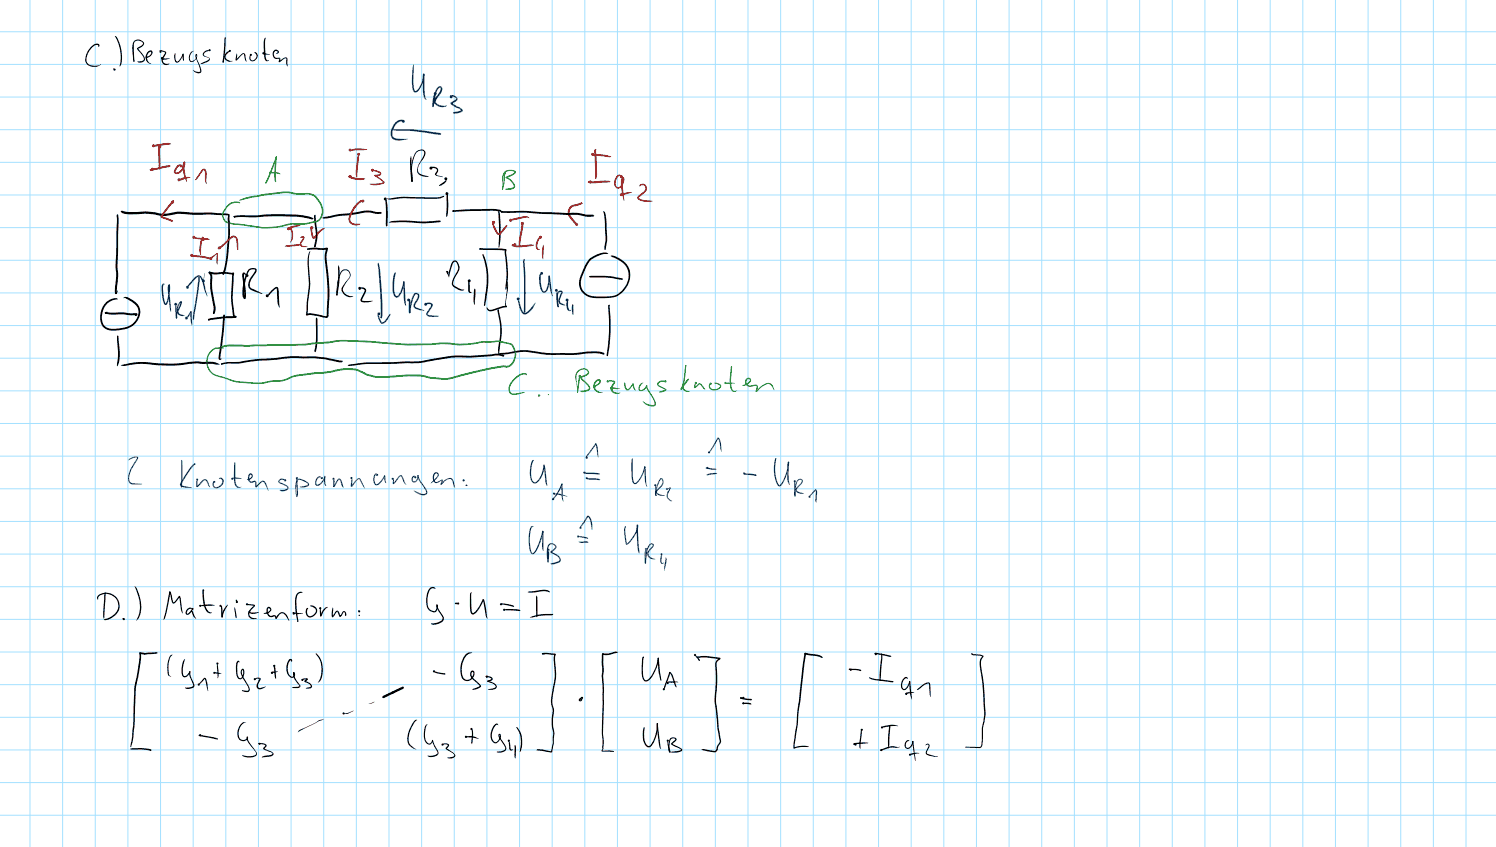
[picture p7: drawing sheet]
<svg xmlns="http://www.w3.org/2000/svg" width="449mm" height="254mm" viewBox="0 0 449 254" stroke-linecap="round" stroke-linejoin="round" font-family="sans-serif">
<g fill="none" stroke="#a5e1ff" stroke-width=".3">
<path d="M0 9.5h448.7M0 19.3h448.7M9 0v254M18.8 0v254M28.6 0v254M38.4 0v254M48.2 0v254M57.9 0v254M67.7 0v254M77.5 0v254M87.3 0v254M97.1 0v254"/>
<path d="M106.9 0v254M116.7 0v254M126.5 0v254M136.3 0v254M146.1 0v254M155.8 0v254M165.6 0v254M175.4 0v254M185.2 0v254M195 0v254M204.8 0v254M214.6 0v254"/>
<path d="M224.4 0v254M234.2 0v254M243.9 0v254M253.7 0v254M263.5 0v254M273.3 0v254M283.1 0v254M292.9 0v254M302.7 0v254M312.5 0v254M322.3 0v254M332.1 0v254"/>
<path d="M341.8 0v254M351.6 0v254M361.4 0v254M371.2 0v254M381 0v254M390.8 0v254M400.6 0v254M410.4 0v254M420.2 0v254M429.9 0v254M439.7 0v254M0 29.1h448.7"/>
<path d="M0 38.9h448.7M0 48.7h448.7M0 58.5h448.7M0 68.3h448.7M0 78.1h448.7M0 87.8h448.7M0 97.6h448.7M0 107.4h448.7M0 117.2h448.7M0 127h448.7M0 136.8h448.7M0 146.6h448.7"/>
<path d="M0 156.4h448.7M0 166.2h448.7M0 175.9h448.7M0 185.7h448.7M0 195.5h448.7M0 205.3h448.7M0 215.1h448.7M0 224.9h448.7M0 234.7h448.7M0 244.5h448.7"/>
</g>
<circle cx="129.3" cy="50.4" r=".46" fill="#000"/>
<path d="M149.6 63h.1a33.3 33.3 0 0 1 0 11.3l-.1-.2 .1-5.9-.2-4.4zM104.4 109.5a44.9 44.9 0 0 1 12.1-.9l9.1-.2 2.3-.4a39.6 39.6 0 0 1 13.2-1.3l6.2-.4a6 6 0 0 1 3.8 .1l.2 .3-.3 .3a5.3 5.3 0 0 0-3.5-.2l-6.4 .4a39.1 39.1 0 0 0-13.1 1.3l-2.4 .4-9.1 .3a61.3 61.3 0 0 0-12 .5z" fill="#000"/>
<g fill="#f00">
<path d="M105.1 45.1l2-.6 3.1 .3-1.9 .3z"/>
<path d="M93.2 68l.3 .1-.2 .3 .3-.2 .6 3.1-.2-.1 .4-.4a5.3 5.3 0 0 1 2.8-2.5l.2 .3-1.6 1.3-1 1.2a.67 .67 0 0 1-.8 .5 .67 .67 0 0 1-.5-.8l-.4-1.8z"/>
</g>
<g fill="#f00">
<circle cx="57.5" cy="76.6" r=".46"/>
<circle cx="93.6" cy="68.3" r=".46"/>
</g>
<path d="M31.8 90.7l.3-.3a2.59 2.59 0 0 1 3.3-.6l-1.7 .3a5.3 5.3 0 0 0-2.2 7.8 5.1 5.1 0 0 0 4.7 .5 5 5 0 0 0 5.1-6 7 7 0 0 0-3.7-3h-.6l.6-.4a6.7 6.7 0 0 1 4.2 3.2 5.6 5.6 0 0 1-5.5 6.7 5.7 5.7 0 0 1-5.2-.6 5.8 5.8 0 0 1 .7-7.6z" fill="#000"/>
<g fill="#004080">
<path d="M121.2 84.3l.2 .2 .3 7.2-.6-1.9-.2-5z"/>
<path d="M118.5 81.7l.3 .1-.3 .9a8.6 8.6 0 0 0 .2 5.9l.4 .2a5.9 5.9 0 0 0 1.8-4.3l.3-.2a2.35 2.35 0 0 1-.3 2.2 3.4 3.4 0 0 1-1.7 2.8 1.62 1.62 0 0 1-1.4-2 10.7 10.7 0 0 1 .7-5.6z"/>
<path d="M135.1 28.7a1.36 1.36 0 0 1 1.5 0 1.36 1.36 0 0 1 .5 1.4l-1.6 1v-.2l3.2 1.9a.47 .47 0 0 1-.2 .8l-1.4 .4-1 .1-.2-.3 .2-.2 2.3-.5-1.1-.7a3.4 3.4 0 0 1-2.2-1.5l1.7-1.2-.9-.8h-.6l-.1 .2z"/>
</g>
<path d="M123.2 46.8l.6 7.5-.2 .3-.2-.3a25 25 0 0 1-.2-7.5zM124.8 45.5l1.6-.6h.6l.4 .4a2.05 2.05 0 0 1-.5 2.5 4.5 4.5 0 0 0-1.6 3.3l.4 .8a5.1 5.1 0 0 0 2.9 1 3.3 3.3 0 0 1-3.3-1l-.2-.6a5.9 5.9 0 0 1 1.5-3.7l.6-1.2v-.8l-.5-.5-1 .2a2.83 2.83 0 0 0-1.7 2.6l-.4 2.7 .2 3.8-.2 .2-.2-.3a15.4 15.4 0 0 1 .6-7.1zM123.6 54.1l.2 .2-.2 .3-.2-.3zM36.3 63.3l.4-.1 .7 .2a17.5 17.5 0 0 0 5.9 0l3 .2 2.6 .5 4.9-.6 14.1 .5a.85 .85 0 0 1 1 .4 .85 .85 0 0 1-.1 1l.2 4.7a44.1 44.1 0 0 1-1.7 12l-.3 .3-.3-.2a28.7 28.7 0 0 0 1.5-9.1l.3-3-.1-5.6 .1 .2-5.1-.4-5.4 .1-4.3-.3-4.8 .7-2.7-.5-3.2-.2a15.3 15.3 0 0 1-6.1-.1l-.7-.4zM66.7 82.1l.3-.2 .3 .2-.3 .3zM66.9 81.9l.3-.1-.1 .6-.3-.3zM72.9 81.8l.5-.1 .6 .8-.9-.3 .7 6.8a.49 .49 0 0 1-.4 .7 .49 .49 0 0 1-.5-.6 12.8 12.8 0 0 1 1.9-8.5l.9-.2 1.1 .2a.99 .99 0 0 1-.2 1.5 6.2 6.2 0 0 0-1.7 3.1l.1 .8 .3 .4 3.4 1.7-3.2-1a1.81 1.81 0 0 1-.9-2.6l.4-1 1.5-2.1 .1-.5-.4-.1a1.55 1.55 0 0 0-1.9 1.4 10.2 10.2 0 0 0-.8 7l-.3 .1v-2.3l-.5-4.4z" fill="#000"/>
<g fill="#004080">
<path d="M131.2 26.2l.7-.4 .7 .4a2.15 2.15 0 0 1-.7 2.2l-1 1.5-.2 .7a2.44 2.44 0 0 0 2.7 1.1l.6-.1a2.58 2.58 0 0 1-3.8-.8l.2-1.2 1.6-2.3 .2-.6-.2-.4-.5 .3-.5 1-.9 4.3-.2 .2-.3-.2 .8-4z"/>
<path d="M130.5 27.9l-.4 4-.2 .2-.3-.2 .3-2.3z"/>
</g>
<g fill="#f00">
<path d="M65.1 75.9l.3 .4-.2 3-.3-.6z"/>
<path d="M63.1 77.3l2.2-1.4-1.9 1.7-.4 .1z"/>
<path d="M63 77.4h.3l-.1 .3z"/>
<circle cx="63.1" cy="77.6" r=".16"/>
</g>
<circle cx="52.7" cy="91.2" r=".46" fill="#004080"/>
<path d="M86.5 68.2l1.7-.5 2-.1-3.4 1-.2-.2-.2 .2z" fill="#f00"/>
<circle cx="127.7" cy="91.2" r=".46" fill="#004080"/>
<path d="M47.6 43.6l.4 .2-.2 .1 .2 .1 .1 5.8-.3 1.1-.3-4.6z" fill="#f00"/>
<circle cx="170.1" cy="90" r=".46" fill="#004080"/>
<path d="M115.9 59.5l4.9-.5 10 .2 2.3-.5 .1 .2-.9 .5-1.4 .2-9.9-.2-4 .5zM92.3 74.5l2-.2 4 .1-.4 2.9 .8 7 .1 4.7-.2 5.7-.4 .6-4.9-.8-1.3 .1-.2-.2a1.5 1.5 0 0 1 1.6-.4l4.5 .9 .1-.2 .2-7.8-.8-9.9 .4-2.4 .3 .2-5.7 .1-.3-.2zM92.3 74.5l.2 .2-.2 .2-.2-.2zM92.2 74.6l.4-.1-.3 .4zM94.2 73.8l.5-.2-.2 .5zM94.3 64.6l.2-.3 .2 .3 .6 5.8-.3 2.4-.6 1.4-.2-.3 .5-3.7zM144 74.4l6.3 .1 1.4 .2 .2 .3-.2 .2-3.8-.2a9 9 0 0 1-4.1-.3zM143.9 74.4l.7 .2-.6 .3-.3-.3zM151.5 74.9l.2-.2 .2 .3-.1 .9 .6 6.1-.1 1.7-.5 3.2-.2-.5 .3-4.4-.5-6.1zM92.8 75.5h.3l-.4 1.3-.1 2a27 27 0 0 1 .1 10l-.5 5.6-.2 .2-.2-.2 .4-5.6a28.1 28.1 0 0 0 0-10l.2-2z" fill="#000"/>
<g fill="#f00">
<path d="M177.4 46.3l3.8 .1 2.1 .6-1 .1-2.2-.3a3.6 3.6 0 0 1-2.6-.3z"/>
<path d="M177.4 46.3h.3v.2h-.3z"/>
<path d="M177.4 46.3h.3l-.1 .2z"/>
</g>
<path d="M131.8 55.5l.8-.6a1.49 1.49 0 0 0 1.1-1.1l.1-.1a.96 .96 0 0 1-.8 1.5l-1 .5h-.3z" fill="#000"/>
<circle cx="54.3" cy="49.8" r=".46" fill="#f00"/>
<path d="M170.2 90l.3 2.3 .3 .6h.4a.29 .29 0 0 1-.1 .4 .29 .29 0 0 1-.4 0l-.3-.2a2.94 2.94 0 0 1-.2-3.1z" fill="#004080"/>
<circle cx="61" cy="71.8" r=".46" fill="#f00"/>
<path d="M161.5 71.4l.7-.2-.6 .9-.4 1.3 .1 1 .7 .4-.4 .2a1.44 1.44 0 0 1-.7-2.3z" fill="#f00"/>
<path d="M129.1 50.1h.1a2.02 2.02 0 0 1 2.1 .5l.1 .1a1.48 1.48 0 0 1-.6 1.6l2 .7-1.4-.1a.75 .75 0 0 1-.9-.6 .75 .75 0 0 1 .5-.9l.1-.4-.3-.4-1.7-.2zM129 50.2l.3 .1-.3 .1zM66.5 108.9l1.9-.3 3.2-.1 5.9-.9 10-.8 6.9 .1 3.2 .3 5 1a.23 .23 0 0 1 .2 .3 .23 .23 0 0 1-.3 .2l-8.1-1.3-6.7-.1-10.2 .9-5.9 .8h-3.2l-1.9 .4-.2-.3zM66.3 109h.4l-.1 .3zM66.5 108.9l.2 .2-.2 .3-.2-.3z" fill="#000"/>
<g fill="#f00">
<path d="M51.7 60.2l.3-.1 .2 .3-3.5 4.6-.1-.1 3 1 .3 .4-.3 .2-3.1-1.1-.4-.4 .9-1.5z"/>
<path d="M51.7 60.3l.3-.2 .2 .2-.2 .2z"/>
<path d="M51.7 60.3l.3-.2 .2 .3-.4 .2z"/>
</g>
<path d="M96.7 65.3l4.6-1 5.1-.6 2.9-.5 5 .4 .2 .3-.3 .3h-1l-2-.4-1.8-.1-11.7 1.8z" fill="#000"/>
<g fill="#004080">
<path d="M124.3 88l.5-.2 .6 .2a1.32 1.32 0 0 1 0 1.9l-.8 1.5-.1 .5 2.8 1.3-1.9-.3-1.3-.8v-.8l1.2-2.5-.2-.5h-.5a8.5 8.5 0 0 0-1.3 4l-.2 1.5-.2 .2-.2-.4a15.1 15.1 0 0 1 1.3-5.2z"/>
<path d="M122.8 93.5l.3 .2-.2 .2-.3-.2z"/>
<path d="M122.7 89.8l.3 .1 .1 .7v3.1l-.2 .3-.3-.6z"/>
<path d="M122.7 89.8l.2 .2z"/>
<circle cx="122.8" cy="89.9" r=".15"/>
</g>
<path d="M180.9 63.3l.3 .1a6 6 0 0 1 .7 4.1l.2 4.6-.4 2.7-.2 .2-.2-.6 .3-2.6-.2-5z" fill="#000"/>
<g fill="#f00">
<circle cx="173" cy="67.3" r=".46"/>
<circle cx="111.7" cy="51.1" r=".46"/>
</g>
<path d="M117.6 38.9l.7-.2a50.1 50.1 0 0 1 11.6 .9l2.2 .3 .3 .3-.3 .3-2.2-.3a64.7 64.7 0 0 0-12-1.2z" fill="#004080"/>
<circle cx="87.2" cy="68.6" r=".46" fill="#f00"/>
<path d="M107.5 46.2l.2 1-.5 5.8h-.3a5.6 5.6 0 0 1 0-3.4z" fill="#f00"/>
<path d="M127.8 91l1.3-.2a.88 .88 0 0 1 .8 .7 .88 .88 0 0 1-.5 .9l-1 1.9 .6 .2 2.6 .2v.2l-1.7 .2-1.3-.2-.5-.3-.2-.7 1.4-2.5-.6-.2-.9 .2z" fill="#004080"/>
<g fill="#f00">
<path d="M60.6 71.1l.4 .2-.5 1.8-.3 3.3-.4-1.1v-.9l.4-2.2z"/>
<path d="M60.8 71l.2 .3-.2 .2-.2-.2z"/>
<path d="M60.6 71.3l.2-.3 .2 .1v.8z"/>
<path d="M58 71.1l2.5 .3a2.49 2.49 0 0 1 2.4 .5h-.3a7 7 0 0 1-4.6-.8z"/>
</g>
<path d="M149.2 93l.3-.2v.4zM149.2 92.9l.2-.2 .2 .3a23.5 23.5 0 0 1 .3 11.9l-.3 1.4a13.2 13.2 0 0 1 .4-5.4 22.8 22.8 0 0 0-.8-8z" fill="#000"/>
<g fill="#f00">
<path d="M174.2 60.8l.3-.1 .2 .4-.5 .1z"/>
<path d="M171 61.9l.7-.4 2.7-.8 .3 .2-.1 .3-1.2 .4-1.7 .5-.7 .8a2.15 2.15 0 0 0 .9 2.7l1 1.2 .2 .6a5.7 5.7 0 0 1-2.7-2.8 2.67 2.67 0 0 1 .6-2.7z"/>
</g>
<path d="M146 92.1l.6 .7a1.28 1.28 0 0 0 1.4-.1l2.9-.9 .8-.1 .3 .2-.2 .3-3.3 .9a1.6 1.6 0 0 1-2.4-.4zM152.1 84.6l.2 .3a8.1 8.1 0 0 1-.4 4.4l-.2 1.8 .3 .9-.2 .2-.3-1 .6-4.4zM151.7 91.8l.3 .1-.1 .2-.3-.2zM149.5 106.2l.6-.3 5.8-.8 2-.1a59.5 59.5 0 0 0 18.1 .4l3.9 .1 1.3 .3 .1 .3-.3 .2-2.4-.4-2.6 .1a61.5 61.5 0 0 1-18.4-.5l-7.8 .9z" fill="#000"/>
<path d="M186.3 58.2l1.9-.5h1.4l-3 .8h-.3z" fill="#f00"/>
<g fill="#f00">
<circle cx="86.5" cy="68.6" r=".46"/>
<circle cx="47.9" cy="44" r=".46"/>
</g>
<g fill="#004080">
<circle cx="56.2" cy="86.1" r=".46"/>
<circle cx="113.6" cy="94.1" r=".46"/>
</g>
<path d="M35.2 100.6l.3 .4 .1 1.4a12.9 12.9 0 0 1-.3 7.4l-.2-.2a21.3 21.3 0 0 0 0-7.3z" fill="#000"/>
<circle cx="74.1" cy="82.6" r=".46" fill="#000"/>
<path d="M163 73.4l-.1 4.3a5.6 5.6 0 0 1-.1-4z" fill="#f00"/>
<path d="M144.8 76.2h.2v.2a18.9 18.9 0 0 1 1.1 11.9l-.8 3.5-.2-.2 .5-3.4a23 23 0 0 0-.8-11.9zM150.4 63.2h7.5l4.8 .4 10.4 .2 2.8 .6h2.1l.2 .2-.3 .4h-1.7l-3.1-.6-10.4-.2-4.8-.4-5.9 .1-1.6-.2-.3-.2zM150.4 63.2l.4 .3-.1 .2h-.4l-.2-.2zM94.8 95.3l.4 .1a34.7 34.7 0 0 1-.4 10l-.3 .2-.2-.2a41.2 41.2 0 0 0 .5-10.1z" fill="#000"/>
<circle cx="51.8" cy="60.6" r=".46" fill="#f00"/>
<g fill="#004080">
<path d="M59.5 83.2l.3-.2 .1 .5z"/>
<path d="M59.5 83.2l.2-.2 .2 .2v1.1l-1.9 11.7-.1-1.2z"/>
<path d="M58 95.8l.1 .2z"/>
<path d="M58 95.8l.1 .1z"/>
<path d="M58.3 83.3l1.3-.7a1.46 1.46 0 0 1 1.3 1.3l1.2 5-.9-2.1-.4-1.8a2.39 2.39 0 0 0-1-2l-1 .5-2.6 2.8 .2-.8z"/>
</g>
<g fill="#f00">
<path d="M104.7 52.7l1.9 .6 2.9 .2-.1 .3a7 7 0 0 1-4.7-.6l-.2-.2z"/>
<path d="M104.5 53l.2-.3 .3 .3-.3 .2z"/>
<path d="M104.6 52.7l.5 .4-.4 .1-.2-.2z"/>
</g>
<path d="M62.4 95.8l.2-.2 .3 .4-.3 .1zM62.5 95.7l5-.8 3.2-.2 .3 .3-.4 .3-3.4 .2-4.6 .6zM62.6 95.6h.1a.29 .29 0 0 1 .3 .3 .29 .29 0 0 1-.4 .3 .29 .29 0 0 1-.2-.3zM62.6 81.6l.2-.2 .3 .4-.3 .3zM62.8 81.5l.8 .9v1.5a20.3 20.3 0 0 0 1 7.9v1.6l-.5 .8-.2-.3 .1-2a23.4 23.4 0 0 1-.9-8l-.1-1.3-.5-.8zM64 93.8l.3-.2v.5l-.2 .1zM64.1 93.7l.2 .3-.1 .2-.3-.2zM70.7 94.7l.3 .3-.3 .3-.3-.3zM62.7 81.5l.2-.1a9.3 9.3 0 0 0 4.4 .1l2.1 .3a.51 .51 0 0 1 .5-.1 .51 .51 0 0 1 .3 .5l-.1 .5a36.9 36.9 0 0 0 .3 11.7l.5 .6-.4 .3a1.1 1.1 0 0 1-.7-1.3 44.8 44.8 0 0 1-.1-12l.3 .2-3-.1a8.6 8.6 0 0 1-4.2-.1h.2l-.5-.3z" fill="#000"/>
<circle cx="121" cy="36.4" r=".46" fill="#004080"/>
<path d="M81.4 87.2l1.3-1.1 .7 .2 .5 5.9-.3-.3-.4-1.3-.2-4.1-2.3 2-.5 .2zM142.3 86.6l.2 .1 .1 .5-.3 4.2-.3-1.7zM182.6 91.5l.2 .1zM182.6 91.5l.2 .2zM182.5 91.5h.3v.5a48.5 48.5 0 0 1-.1 12.6l-.3 2.1-.3 .1-.2-.2a52.5 52.5 0 0 0 .5-14.3z" fill="#000"/>
<circle cx="186.4" cy="58.4" r=".46" fill="#f00"/>
<g fill="#f00">
<path d="M55.1 48.6l.2-.1 .2 .2-.2 1.4 .8 4.2-.2 .1a8.5 8.5 0 0 1-1-5.5z"/>
<path d="M55.1 48.7l.2-.2 .3 .2-.3 .3z"/>
<path d="M53.1 49.7a.68 .68 0 0 1 .7-.4 .68 .68 0 0 1 .6 .5h-.5a2.65 2.65 0 0 0-1.3 1.7l.5 .2a3.1 3.1 0 0 0 2-2.9l.2-.3a1.48 1.48 0 0 1-.2 2 2.08 2.08 0 0 1-2.7 1.5l-.2-.2a2.04 2.04 0 0 1 .9-2.1z"/>
</g>
<g fill="#004080">
<path d="M61.3 82l.2 .1-.4 1.5z" fill-rule="evenodd"/>
<path d="M61.1 83.6l-.1 .8z" fill-rule="evenodd"/>
</g>
<path d="M116.6 66.6a22 22 0 0 1 8.7-.2h2.4l4-.3 .5 .2-.2 .3a41.6 41.6 0 0 1-10.9 0z" fill="#000"/>
<path d="M178.4 44.8l.4-.1-.1 .2 .1 .6a22.5 22.5 0 0 1 0 8.1l-.3-.1z" fill="#f00"/>
<circle cx="140.8" cy="84.2" r=".46" fill="#000"/>
<path d="M135.9 63.1l.2 .2-.2 .2-.2-.2zM135.8 63.1h.1a71.2 71.2 0 0 1 14.2-.2l.3 .4-.3 .2-.2-.1a21.5 21.5 0 0 0-6.4-.1l-7.6 .2zM135.7 63.3l.2-.2 .6 .1-.5 .3z" fill="#000"/>
<circle cx="58.1" cy="71.2" r=".46" fill="#f00"/>
<circle cx="80.2" cy="88.7" r=".46" fill="#000"/>
<circle cx="105" cy="45" r=".46" fill="#f00"/>
<path d="M118.6 36.8a1.71 1.71 0 0 1 2.6-.4l-.1 .1-1.3 .1a3.9 3.9 0 0 0-1.9 4.4l.9 .5 3.5 .2-.8 .2a5.3 5.3 0 0 1-3.1 .1 2.46 2.46 0 0 1-.8-3.8z" fill="#004080"/>
<g fill="#f00">
<path d="M45.1 50.7l4.7-1 1.1-.1a.23 .23 0 0 1 .3 .3 .23 .23 0 0 1-.3 .2l-5.7 1.1-.3-.3z"/>
<path d="M44.9 50.8l.3-.1 .2 .4-.2 .1z"/>
<path d="M44.9 51l.3-.3 .5 .1-.5 .4z"/>
<path d="M112.6 52.4l2.7 2.1-.1 .4a5.6 5.6 0 0 1-4.1 .4l-.2-.2h.6a5.1 5.1 0 0 0 3.5-.5l-2.6-1.7-.1-.2z"/>
<path d="M112.4 52.5l.2-.1 .2 .4-.2 .1z"/>
<path d="M111.8 51a3.2 3.2 0 0 1 2.5 .8v.1a.9 .9 0 0 1-1.2 .9l-.5 .1-.3-.3 .2-.2 1.3-.2 .1-.2z"/>
<path d="M57.4 76.6l.4-.1a11.8 11.8 0 0 1 5.5 1l.1 .2-.3 .1-3.5-.6a2.73 2.73 0 0 1-2.2-.6z"/>
</g>
<circle cx="105" cy="53" r=".46" fill="#f00"/>
<path d="M113.3 94.2l.3-.1 .4 1.7 .7 .9 .7-.5 1.3-1.9 .5-.2-.9 1.7-.8 .9-.6 .4a1.23 1.23 0 0 1-1.3-1.3l-.3-1z" fill="#004080"/>
<path d="M85.4 73.8l2.1-.4a4.3 4.3 0 0 1 3 0 11.2 11.2 0 0 1-5.1 .4z" fill="#f00"/>
<circle cx="108.9" cy="60.3" r=".46" fill="#f00"/>
<circle cx="134.1" cy="58.1" r=".46" fill="#000"/>
<path d="M60.7 50.8l.1-.1a.81 .81 0 0 1 .9 .1 .81 .81 0 0 1 .3 .9v3.5l-.5-1v-2.6l-.3-.6-2 2.6-.7 .5z" fill="#f00"/>
<circle cx="46" cy="43.7" r=".46" fill="#f00"/>
<circle cx="166.9" cy="87.1" r=".46" fill="#004080"/>
<g fill="#004080">
<path d="M171.7 91.4l.3 .1v1a2.23 2.23 0 0 1-.1 2l-.4-1.7z"/>
<path d="M171.7 91.4h.2v.2z"/>
<path d="M171.7 91.4l.2 .2z"/>
</g>
<path d="M133.7 81.3h.7v.7l-.3 .1z" fill-rule="evenodd" fill="#000"/>
<g fill="#004080">
<path d="M126.9 22.2l.2-.2 .2 .3 .1 5 .5 2.6-.5-.3-.5-1.3z"/>
<path d="M127.1 22l.2 .3-.2 .2-.2-.2z"/>
<path d="M124.1 19.2v.6a21.6 21.6 0 0 0 .2 7.2l.4 .3a6.1 6.1 0 0 0 2.2-5l.2-.2 .2 .2a6.7 6.7 0 0 1-2.6 5.4 1.22 1.22 0 0 1-1-1.6 20.5 20.5 0 0 1 .4-6.9z"/>
</g>
<circle cx="156.7" cy="67" r=".46" fill="#f00"/>
<g fill="#f00">
<path d="M147.6 66.5l.2-.2 .3 .3 .3 1.4 1.2 1.9 .5-.3 1.6-2.1h.2l.3 .2-1.7 2.2a1.01 1.01 0 0 1-1.1 .5 1.01 1.01 0 0 1-.8-.9l-.8-1.8z"/>
<path d="M147.8 66.3l.3 .3-.2 .2-.3-.2z"/>
<path d="M147.6 66.6l.4-.2a.25 .25 0 0 1 0 .4 .25 .25 0 0 1-.4-.2z"/>
<path d="M192 55.3l.9-.2a1.54 1.54 0 0 1 1.2 1.4 1.54 1.54 0 0 1-.9 1.5l-1.5 1.4 1.5 .6 2.5 .3-.2 .1a6.4 6.4 0 0 1-3.5-.2l-.2-.1a.74 .74 0 0 1-.6-.6 .74 .74 0 0 1 .3-.8l1.1-.9a1.43 1.43 0 0 0 .9-1.8l-.7-.5-.6 .2-.3 .3z"/>
</g>
<circle cx="122.6" cy="90" r=".46" fill="#004080"/>
<g fill="#f00">
<circle cx="53.7" cy="53.9" r=".46"/>
<circle cx="177.1" cy="54.6" r=".46"/>
</g>
<g fill="#004080">
<path d="M54.1 90.4a.43 .43 0 0 1 .6 .1 .43 .43 0 0 1-.2 .6l-.9 2.6 .3 .4 1.4 .5a1.84 1.84 0 0 1-2-.4l-.2-.9 1.2-2.7a6 6 0 0 0-1.2 4.7l-.2 .2-.2-.2a6.4 6.4 0 0 1 1.4-4.9z"/>
<path d="M52.6 91.2l.3 .9 .2 3.2-.2 .2-.2-.2-.1-1.8z"/>
<path d="M157.3 93.2h.1l.2 .4-.2 .2-.3-.2z"/>
<path d="M157.1 77.7l.3 .1-.1 .5a113.9 113.9 0 0 1 .3 15.3l-.2 .2-.3-.2a129.1 129.1 0 0 0-.2-15.4z"/>
</g>
<g fill="#f00">
<circle cx="148.1" cy="66.7" r=".46"/>
<circle cx="45.7" cy="50.7" r=".46"/>
</g>
<g fill="#f00">
<path d="M65.5 74.2l4.4-3.5a1.35 1.35 0 0 1 1.4 1.1l.1 3.1h-.2l-.2-.8-.2-2.4-.7-.6-3.8 3.3a.58 .58 0 0 1-1 .1z"/>
<path d="M65.4 74.2a.23 .23 0 0 1 .4 0 .23 .23 0 0 1-.1 .4l-.2 .1-.2-.2z"/>
<path d="M53.6 53.8l.6-.3a4.5 4.5 0 0 1 2.9-.4v.2l-3.2 .9-.3-.1z"/>
<path d="M53.6 53.9l.3 .1-.1 .2z"/>
</g>
<circle cx="155.4" cy="89.6" r=".46" fill="#004080"/>
<circle cx="115.6" cy="59.7" r=".46" fill="#000"/>
<circle cx="107.6" cy="46.3" r=".46" fill="#f00"/>
<path d="M115.6 59.7h.2a17.8 17.8 0 0 1 .4 7.9l-.2 .3-.3-.3zM115.8 67.6l.5-.2-.3 .4zM116 67.5l.1 .2-.2 .1-.1-.1z" fill="#000"/>
<circle cx="177.8" cy="46.3" r=".46" fill="#f00"/>
<circle cx="130.5" cy="28.1" r=".46" fill="#004080"/>
<circle cx="133.7" cy="53.6" r=".46" fill="#000"/>
<path d="M176.7 77.7l.5-.4a5.9 5.9 0 0 1 5.1-1.4l.2 .2h-.4a7.1 7.1 0 0 0-6.6 4.7l-.6 1.5a4.2 4.2 0 0 0 2 6.3 14.3 14.3 0 0 0 8.5-.5 6.2 6.2 0 0 0 2.2-8.5 14.1 14.1 0 0 0-4.4-2.8v-.1a6.2 6.2 0 0 1 5.6 4.4 6.2 6.2 0 0 1-2.4 6.8 6.6 6.6 0 0 1-5.2 1.5 8.1 8.1 0 0 1-5.6-.9 4.7 4.7 0 0 1-1.2-6.4l1.3-2.8z" fill="#000"/>
<circle cx="153.2" cy="66" r=".46" fill="#f00"/>
<circle cx="55.9" cy="95.4" r=".46" fill="#004080"/>
<path d="M140.6 84.4l.3 .6 .1 2.4 .4 .2a.54 .54 0 0 1-.6 .2 .54 .54 0 0 1-.3-.6z" fill="#000"/>
<path d="M45.9 43.6a10.5 10.5 0 0 1 5.4-.5l-.1 .2-4.3 .6-.8 .1z" fill="#f00"/>
<circle cx="63.3" cy="77.5" r=".46" fill="#f00"/>
<g fill="#004080">
<path d="M50.5 85.4l.2-.1 .3 .2-.2 1.3 .4 6.7-.2-.6-.7-6.1z"/>
<path d="M50.5 85.5l.2-.2 .3 .2-.3 .3z"/>
<path d="M48.8 85.1l.3-.1 .3 .2-.4 .3-.1 .9 .3 2.8 .4 1.8a3.7 3.7 0 0 0 .9-2.8v-2.7l.4-.1a11.7 11.7 0 0 1-.8 5.9 .61 .61 0 0 1-.8 .1 .61 .61 0 0 1-.3-.7l-.6-4.3z"/>
</g>
<circle cx="61" cy="84.2" r=".46" fill="#004080"/>
<g fill="#f00">
<path d="M87.1 68.4h.1a3.2 3.2 0 0 1-.2 4.3v-.1a5.1 5.1 0 0 0 .1-4.2z"/>
<path d="M87.1 68.4l.1 .1z"/>
</g>
<g fill="#004080">
<path d="M164.5 82.8l.2-.2 .2 .2 .8 6.1-.7-2z"/>
<path d="M161.9 82.2l.7-.1-.3 .3a5.7 5.7 0 0 0 .9 5l.2-.1a7.2 7.2 0 0 0 1.1-4.4l.2-.3a2.95 2.95 0 0 1 0 2.8l-.1 .5a1.82 1.82 0 0 1-1.3 1.9 1.49 1.49 0 0 1-1.3-1.5 6.4 6.4 0 0 1-.1-4.1z"/>
</g>
<path d="M66.9 94.6l.3-.3 .3 .2v.6l-.9 8.3-.6 4.1 .6 .1-.2 .1a.55 .55 0 0 1-.8 .1 .55 .55 0 0 1 0-.8l.9-7.1z" fill="#000"/>
<circle cx="162.4" cy="82" r=".46" fill="#004080"/>
<path d="M107.9 86.6l.2-.2a1.08 1.08 0 0 1 1.3 0 1.08 1.08 0 0 1 .3 1.4l-1.1 2.3 .6 .2h2.6a5.2 5.2 0 0 1-3 .3l-.5-.2-.2-.5 1.3-2.9-.5-.4z" fill="#000"/>
<path d="M107.2 60.8l1-.8 .5 .1-.4 .5a7.6 7.6 0 0 0-3.2 5.6l.8 .7 2.2 .2-.1 .2a2.82 2.82 0 0 1-2.5 0 2.27 2.27 0 0 1-.5-3.4l1.1-1.8z" fill="#f00"/>
<path d="M101.5 79.6v-.1a18.6 18.6 0 0 1-.5 9.2l-.2-.2a41.4 41.4 0 0 0 .6-8.7zM102.4 81.2a1.67 1.67 0 0 1 2.5 .2 1.67 1.67 0 0 1-.4 2.4l-1.6 2.4v1.1a2.98 2.98 0 0 0 2.8 1.5l.3 .1a2.61 2.61 0 0 1-3.5-1.5l.1-1.3 1.8-2.4a1.57 1.57 0 0 0-.1-2.5l-.9-.2a1.64 1.64 0 0 0-1.3 1.4 14.8 14.8 0 0 0-1 6.2l-.2-.3a13 13 0 0 1 1.5-7.1zM176.8 82.9l.1-.1a30.2 30.2 0 0 1 9.8 .7l.2 .2-.2 .2a38.2 38.2 0 0 0-9.7-.7zM176.8 82.9l.4 .1-.3 .1z" fill="#000"/>
<path d="M155.4 89.7l1.1 3.1 .8 1 1.3-.7 2-2.3-.6 1.4-1.3 1.5a1.31 1.31 0 0 1-2 .3v-.1a7.3 7.3 0 0 1-1.3-4.2z" fill="#004080"/>
<g fill="#f00">
<path d="M153.5 73.5l.4-.1a6.9 6.9 0 0 0 4.2 0l2.1 .1-.4 .2-1.6 .2a6 6 0 0 1-4.7-.2z"/>
<path d="M153.5 73.4l.3-.1 .2 .3-.3 .2z"/>
<path d="M153.6 73.3h1l-.8 .5-.3-.3z"/>
<path d="M156.6 67l.3 .1v.7l-.8 6-.2 .2-.3-.4v-1.1z"/>
<path d="M156.6 67.1h.2v.2z"/>
<path d="M156.6 67l.2 .3z"/>
</g>
<g fill="#004080">
<path d="M57.3 93.3l.2 .4 .1 4-.5-2.3v-1.9z"/>
<path d="M57.3 93.4l.2 .1-.2 .3-.2-.2z"/>
<path d="M57.1 93.4l.3 .2-1.4 1.9z"/>
</g>
<circle cx="162.1" cy="71.2" r=".46" fill="#f00"/>
<path d="M134.1 58h.2a17.2 17.2 0 0 1-.3 7zM70.1 64.8l.2-.1 .2 .4-.2 .1zM70.3 64.8l11.7-.6 6.5 .1 3.9 .6 1.4 .5a.24 .24 0 0 1 .1 .3 .24 .24 0 0 1-.3 .1l-5.1-.8-6.5-.2-11.7 .4-.2-.2zM70.2 64.8l.3 .2-.1 .2-.3-.2z" fill="#000"/>
<path d="M90.2 71.1l.4-.2a.59 .59 0 0 1 .8 .3 .59 .59 0 0 1-.3 .7l-.7 1v.6l1.9 .5-1.1 .1-.9-.2a.83 .83 0 0 1-.2-1.2l.9-1.4-1 .1z" fill="#f00"/>
<path d="M134.2 81.5l.1 .1zM134.3 81.5v.2zM134.2 81.5l.3 .2v1.1l-.4-.9zM135.8 78.3l.9-.2a2.73 2.73 0 0 1 .5 3.9 5.9 5.9 0 0 0-1.3 3.1l.1 .2a4.2 4.2 0 0 0 2.4 1.5h.8l-.4 .3a2.75 2.75 0 0 1-2.4-.9l-.7-.5-.2-.6a10.5 10.5 0 0 1 1.8-4.1 2.54 2.54 0 0 0-.7-2.5l-.5 .1a9.6 9.6 0 0 0-1.4 4.7l-.2-.5a9.7 9.7 0 0 1 1.3-4.4zM36.2 109.5l.6-.1a21.5 21.5 0 0 1 9.4-.5l5.7 .1 7.1-.6 2.4 .1a6.2 6.2 0 0 1 4.5 .8l-6.9-.3-6.8 .6-6-.2a24.7 24.7 0 0 0-9.4 .3z" fill="#000"/>
<path d="M153.2 65.8l3.9-1a1.05 1.05 0 0 1 1.6 .6l-1-.1-4.6 .8z" fill="#f00"/>
<g fill="#004080">
<path d="M114.3 94.9l.2-.1v.5l-.2 .2-.2-.2z"/>
<path d="M113.4 78.9l.2-.1 .1 .5a89 89 0 0 1 1 14.9l-.2 1.1-.2 .2-.2-.3a76.9 76.9 0 0 0-.5-13.9l-.3-2.1z"/>
</g>
<path d="M31.4 93.8l.3-.2 9 .3a.41 .41 0 0 1 .5 .3 .41 .41 0 0 1-.2 .5 .41 .41 0 0 1-.5-.2l.2-.3 .1 .3-3.7-.2h-3.4l-2-.2zM31.7 93.6l.2 .2-.2 .3-.3-.3zM31.5 93.7l.7-.2-.4 .6z" fill="#000"/>
<g fill="#f00">
<circle cx="65.8" cy="74.3" r=".46"/>
<circle cx="186.4" cy="53" r=".46"/>
<circle cx="154.5" cy="73.4" r=".46"/>
</g>
<g fill="#f00">
<path d="M185 52.7a.71 .71 0 0 1 1.2-.1l.1 .2-.5-.1a2.46 2.46 0 0 0-.8 3.2l.3 .3 .4-.1a2.83 2.83 0 0 0 1.1-2.5l.2 .1-.2 1.7 .5 4.7h-.2a15.8 15.8 0 0 1-.8-6.3 .56 .56 0 0 1 .7-.6 .56 .56 0 0 1 .3 .9 2.35 2.35 0 0 1-2.1 2.4 2.37 2.37 0 0 1-.2-3.8z"/>
<path d="M176.3 54.6a1.98 1.98 0 0 1 1.9-.2l.7-.1a9.9 9.9 0 0 1 4.2 .1l-.3 .3-4.6 .3-1.6-.1z"/>
<path d="M176.5 54.3l.6 .2-.5 .4-.3-.3z"/>
</g>
<circle cx="135.3" cy="29.1" r=".46" fill="#004080"/>
<circle cx="107.9" cy="86.5" r=".46" fill="#000"/>
<g fill="#004080">
<path d="M167.4 87.4l.8-.3 .6 .4-.9 2.5a.83 .83 0 0 0 .6 1l1.1 .5-1.2-.1a1.34 1.34 0 0 1-.9-1.8l.8-2-.6 .1-.3 .6 .2 3.6-.2 .2a5.9 5.9 0 0 1-.4-3.8z"/>
<path d="M167.4 91.7l.2 .2-.1 .2-.3-.2z"/>
<path d="M166.9 87.2l.4 1 .3 3.7-.2 .2-.2-.2-.2-1.4z"/>
</g>
<path d="M35.1 64.3l.3 .1 .2 1.8-.3 14.1a15.5 15.5 0 0 1-.2 5.7v1.9l-.3 .3-.3-.3v-2a16 16 0 0 0 .2-5.8zM35.1 87.2h.2l-.1 .4-.4 .6-.3-.3zM34.8 87.6l.2 .3-.2 .3-.3-.3z" fill="#000"/>
<circle cx="212.2" cy="140.3" r=".34" fill="#004080"/>
<g fill="#004080">
<path d="M187.5 157.9l.3 .1-.2 .4a10.8 10.8 0 0 0 .4 4.5v.1a7.5 7.5 0 0 0 3.1-5.5l.3 .1 .3 8.3-.3-.6-.3-1.9-.2-5.6a.36 .36 0 0 1 .1-.5 .36 .36 0 0 1 .5 .1 .36 .36 0 0 1-.1 .5 8.8 8.8 0 0 1-3.5 5.5l-.3-.5a9.7 9.7 0 0 1-.3-4.7z"/>
<path d="M187.6 157.8l.2 .2-.2 .1-.2-.1z"/>
<path d="M187.4 157.9l.4 .1-.3 .1z"/>
</g>
<g fill="#008000">
<path d="M226.8 117.2l.2-.1a7.1 7.1 0 0 1 3.2-2.2h.7l.6 .3 .7 1.8-.6-1a1.26 1.26 0 0 0-1.8-.7l-1.5 .9-1.4 1.3-.2-.1z"/>
<path d="M226.8 117.2l.2 .2-.2 .1-.1-.2z"/>
<path d="M223.9 113.5l.6-.2 .5 .1 .3 .6-.2 .5a3.2 3.2 0 0 1-2.5 1.2l2.1-1.2 .2-.5-.4-.3-.4 .2-.2 .5 .3 1 .7 .2 1.9-.2 .5 .2v.7l-.5 1.2-.1-.2 .3-1.4-.9-.1a1.9 1.9 0 0 1-2.3-.3 1.41 1.41 0 0 1 .1-2z"/>
</g>
<g fill="#000">
<circle cx="271.8" cy="208.1" r=".34"/>
<circle cx="60.1" cy="220.5" r=".34"/>
</g>
<g fill="#008000">
<path d="M66.1 103.9a14.9 14.9 0 0 1 6.5-.5l18.9-.3 10.9-1.2 8.7 .3 11.2 .9 7.2-.1 2.9-.3 7 .4 5.5-.8 4.3-.2 3.1 .6a2.35 2.35 0 0 1 2.3 2.3l.2 1.5-.5 2-1.3 1.4-1.3 .3v-.4l1.4-.5 .9-1.4 .4-1.7-.5-1.8a1.56 1.56 0 0 0-1.7-1.3l-3-.5-4.3 .1-2.5 .5-3.8 .3-6.3-.3-2.8 .3-7.2 .1-11.2-.9-8.7-.3-11 1.2-17 .4-5.6-.1-2.7 .2z"/>
<path d="M63.1 105.3l1.6-1.1h2.2l.3 .3-2.7 .2-1.1 .8-.7 1-.4 1.5v1.3l.3 .9 .8 1.2 1.5 1.1 6.3 1.8 5.6 .5 1.7-.1 3.1-.6 3-.2 4.3-1.5 10.3-1.2 4.6-.8a9.8 9.8 0 0 1 6.6 1.8l.9 .2a10.7 10.7 0 0 0 5 .4l6.1-.5 3.8 .1 3.3 .7 3.9 .3 2.8-.5a114.4 114.4 0 0 1 15.1-3.3l.7 .2v.4l-1-.1-3.5 .6-13.6 3.2-4.4-.3-3.3-.7-3.8-.1-6 .5a12.6 12.6 0 0 1-5.9-.6l-2.1-.9a8.4 8.4 0 0 0-5.7-.8l-3.4 .7-10.3 1.2-4.3 1.5-3 .1-3.2 .6-1.8 .1-5.5-.5-6.4-1.9-1.8-1.2-.9-1.6-.2-1.8 .3-1.6z"/>
<path d="M189.9 115l.8 2.1-.7-.7-.3-1.2z"/>
<path d="M189.8 115l.2 .2-.1 .1-.2-.1z"/>
<path d="M187.2 114.9h.3l.3 1.2 .4 .6 .6-.4 1-1.3 .2 .2-.3 .4a2.01 2.01 0 0 1-1.6 1.5l-.6-.7z"/>
<path d="M187.2 114.8l.3 .2z"/>
<path d="M187.2 114.9l.3-.1-.1 .5z"/>
</g>
<g fill="#000">
<path d="M44.4 15.5l.7-.4 .6 .3v.7l-.6 .8a.6 .6 0 0 1-.5 .4 .6 .6 0 0 1-.6-.3l1.1-.6 .3-.6-.3-.3a1.94 1.94 0 0 0-1 1.9 1.94 1.94 0 0 0 1.3 1.7 1.99 1.99 0 0 1-1.8-1.5 1.99 1.99 0 0 1 .8-2.1zM50.9 177.4l.2 .2-.1 .1-.2-.1zM50.8 177.6l.3-.2 .2 .3 .7 3 1.7-2 .3 .1 .8 5.1-.5-1.2-.6-3.7h.2a3.1 3.1 0 0 1-1.8 2l-.5-.4zM50.8 177.5l.2-.1 .1 .2a27.9 27.9 0 0 1-2 8.3zM264.4 195.9a1.82 1.82 0 0 1 .2 1.9l-.6 6.4-.2-1.4zM115.2 208.8l4-2.1 1.1-.3-5.2 2.7zM263.9 204l.1 .1zM271.8 222.2l.5-.2 .6 .2-.8 .2-.4 .6v.9l.5 .4 .9-.6 .7-1.5a1.65 1.65 0 0 1-.4 1.8 1.65 1.65 0 0 1-1.8 .3l-.3-1.1zM273.8 222.2l.2 .2-.2 .1-.2-.1zM273.7 222.2l.3 .2 .6 5.8-.9-5.3z"/>
<circle cx="264" cy="204.1" r=".13"/>
</g>
<circle cx="76.4" cy="203.7" r=".34" fill="#000"/>
<circle cx="175.3" cy="141.7" r=".34" fill="#004080"/>
<path d="M36.7 185.4h.4l.2 .3-.3 .1zM37 185.6l.3 .1zM200.2 222.2l.9 3.2-.1 .3-.2-.2-.5-1.9zM201 221.5l.9-.4 1 .4a.64 .64 0 0 1-.4 .9l-.9 .8v-.2l2.2 1.1 .8 .6 .1 .3-1.1 .6h-2.3l.2-.2 2.9-.5-3.1-1.7v-.3l1.3-1.2-.8-.3-.6 .3-.2 .6-.2 1.7 .3 1.5-.2 .2a4 4 0 0 1 .1-4.1zM200.8 225.4l.2 .2z" fill="#000"/>
<circle cx="173.9" cy="112.7" r=".34" fill="#008000"/>
<g fill="#008000">
<path d="M193.8 115.7l.3-.1 .3 1.1 1.9 3 .4 1.4-.1 .6a3.2 3.2 0 0 1-3.8-1.4 4.1 4.1 0 0 0 3.5 1.1l-.2-1.4-2-3.3z"/>
<path d="M194 115.5l.1 .2-.1 .1-.2-.1z"/>
<path d="M192.1 115.1l.9-.3-1 1v1.1l.9-.2 1.1-1.2 .1 .2-.3 .7a1.33 1.33 0 0 1-2.2 .5v-.9z"/>
</g>
<circle cx="103.1" cy="213.9" r=".34" fill="#000"/>
<path d="M275.2 206.6l2.1-1.6 1.4-.3 .3 .6 .2 3.7-.3-.7-.3-3.3-1.2 .3-2.3 1.6z" fill="#000"/>
<g fill="#004080">
<path d="M97.3 142.8l.3 .1v1.9l.3 .9-.4-.2a3.4 3.4 0 0 1-.2-2.7z"/>
<path d="M95.2 143.2l.7-.4 .6 .5-.8-.1-.6 .6-.2 1.1 .1 .3 .3 .1 1.1-.8 1.1-1.8a3.3 3.3 0 0 1-2.3 3l-.5-.3-.2-.6 .2-.9z"/>
<path d="M164.6 163.2l1-.3 1.2 .6 .1 .5-.1 .5-1.4 1.1v-.2l2.1 1.2a1.17 1.17 0 0 1 .8 1 1.17 1.17 0 0 1-.7 1.2l-1.5 .4-1-.2 2.3-.7 .4-.4-.6-1-2.1-1.2v-.3l1.1-.9 .4-.5-.4-.4-.8-.4-.5 .2-.4 .7-.1 1.7 .2 2.7-.4 .1-.2-3.6 .2-1.2z"/>
<path d="M164.6 164.8l.1 2.6-.3 1.3-.2-.2z"/>
</g>
<path d="M31.5 177.5l.1 2.1-.4 5.9a6.8 6.8 0 0 1-.1-3.7l.2-3.6z" fill="#000"/>
<g fill="#004080">
<path d="M57.8 139.4l.7-.4 .1 .2-.2 .2a20.5 20.5 0 0 0-3.9 5.7l-.1 .3 .3 .2 2.9 .7-2.6-.2-.8-.3-.2-.5a20.9 20.9 0 0 1 3.5-5.7z"/>
<path d="M58.2 139.2l.2-.2 .2 .1-.2 .4z"/>
</g>
<circle cx="43.9" cy="17.2" r=".34" fill="#000"/>
<path d="M64 144.5h.3l-.2 .9 .5 .7 .8-.1 .8-.6a.99 .99 0 0 0 .5-1 .99 .99 0 0 0-.7-.9l-.3 .1 .4-.4a1.32 1.32 0 0 1 1.1 1.2 1.32 1.32 0 0 1-.8 1.3 1.42 1.42 0 0 1-1.4 .8 1.42 1.42 0 0 1-1.2-1z" fill="#004080"/>
<circle cx="242.8" cy="149" r=".34" fill="#004080"/>
<circle cx="139.8" cy="221" r=".34" fill="#000"/>
<path d="M82.2 15.1l.7-.2 .7 .5v.5l-.6 .2h-.3l.6-.6-.8-.2-.3 1.1 .4 .8 1.4 .2-.1 1.1-.1-.2 1.2-.9a.65 .65 0 0 1 .8-.3 .65 .65 0 0 1 .4 .7l.1 2.1-.4-.8-.1-1.6-.6 .2-1.4 1-.2-.3 .2-.8h-.3a1.48 1.48 0 0 1-1.6-.8 1.48 1.48 0 0 1 .3-1.7z" fill="#000"/>
<path d="M200.3 147.3l.3-.1-.2 .6z" fill-rule="evenodd" fill="#004080"/>
<path d="M92.2 182.5h.2l-.1 .1zM92 182.4l.4 .1-.3 1.2 .5 1h.9l1-.8a1.24 1.24 0 0 0 .1-1.4 1.24 1.24 0 0 0-1.3-.6l-.2-.3a1.67 1.67 0 0 1 2 1.2 1.67 1.67 0 0 1-1.2 2.1 1.49 1.49 0 0 1-1.8-.1 1.49 1.49 0 0 1-.4-1.8zM200.7 201.6l.2-.1 .2 .3a15.4 15.4 0 0 1-2 4.8zM200.8 201.5l.3 .3zM200.7 201.7l.4-.2 .6 .9 1.2 3.7-.5-.6-1-2.8z" fill="#000"/>
<path d="M175.2 141.8h3.3l1 .1 .5 .3-4.1-.1z" fill="#004080"/>
<circle cx="74.8" cy="183.6" r=".34" fill="#000"/>
<circle cx="100" cy="143.6" r=".34" fill="#004080"/>
<circle cx="141.4" cy="218.6" r=".34" fill="#000"/>
<path d="M71 16l.1 .5-.1 1.4-.2-.1 2.1-1.9a.58 .58 0 0 1 .7 .7l.5 1.8-.5-.3-.5-1.9-2.2 2-.2-.3z" fill="#000"/>
<g fill="#004080">
<path d="M175.9 143.4l3.2 .1 1 .4-3.5-.1z"/>
<path d="M211.7 140.4l.2-.2 2.8 .3 .2 .2-.2 .2h-1.1z"/>
<path d="M211.8 140.2h.4l-.3 .4-.2-.2z"/>
</g>
<circle cx="223" cy="209.3" r=".34" fill="#000"/>
<g fill="#008000">
<path d="M208.3 116l1.7-1.1 1.6 1.8-.5-.1-1.2-1.4-1.3 1.1-.3 .1z"/>
<path d="M208.2 116.2l.1-.2 .2 .2-.2 .2z"/>
<path d="M208.7 114.9l-.4 1.5-.1-.7z"/>
</g>
<path d="M48.4 17.5l2.5 .1-1.8 .3-.6-.1zM52.5 15.9l.2 1.9 .5 .7a3.3 3.3 0 0 0 1.6-2.3l.3 .1-.2 .3a3.2 3.2 0 0 1-1.7 2.2l-.5-.2-.4-.8zM54.9 16.1l.2 .2v2l-.4-1.3zM57.4 15.6l.8-.3-.6 .5-.5 .6-.2 .8 .2 .8 .6 .3 .7-.4 .5-.7 .1-.7v.9l1.2 3.1 .1 1.2a1.6 1.6 0 0 1-2.4-.7 1.91 1.91 0 0 0 2.1 .5v-.9l-1.4-3.6a.4 .4 0 0 1-.1-.6 .4 .4 0 0 1 .6-.1v.8l-.4 .8-.8 .6h-.7l-.4-.4-.2-.9 .3-.9zM82.2 199.6l.1 .2zM82.2 199.6l.1 .1zM82.2 199.6l.2 .2 .2 .6 .2 3.2-.4-.9zM256 223l2.4-.3 2.1 .1-4.3 .5v-.2l.4 .3-.6-.1z" fill="#000"/>
<circle cx="200.3" cy="222.1" r=".34" fill="#000"/>
<circle cx="81.1" cy="51.7" r=".34" fill="#008000"/>
<circle cx="165.9" cy="149.7" r=".34" fill="#004080"/>
<g fill="#000">
<circle cx="48.1" cy="15.5" r=".34"/>
<circle cx="107.7" cy="183.3" r=".34"/>
<circle cx="59.6" cy="205.3" r=".34"/>
</g>
<path d="M41.8 195.7l.2-.1a4.7 4.7 0 0 1 .1 3.6l-1.3 7.1-.5 11.5-.5 4.5-.6 1.7 .7-6.2 .4-11.4 1-5.1 .5-3.9zM41.8 195.7l1.6 .2 3.6-.3 .3 .3-3.9 .5-1.4-.3zM87.8 183.7l.3 .2zM87.9 183.6l3 .3-2 .2-1-.2zM87.9 183.6l.2 .4-.3-.2zM76.5 203.5l1.3-.3a.46 .46 0 0 1 .4 .4 .46 .46 0 0 1-.2 .5l-.6 1.3 .1 .8 .7 .1 1.5-.4-1.1 .7-.8 .1-.6-.3-.3-.7 1-2.1-1.5 .1z" fill="#000"/>
<g fill="#004080">
<path d="M139.7 145.4l.4 .1-.2 .3z"/>
<path d="M139.6 145.5l.3-.2 .4 .3-.5 .2z"/>
</g>
<g fill="#000">
<path d="M114.8 208.7l3-1.4 .4 .3-.1 .3-3 1.4z" fill-rule="evenodd"/>
<path d="M117.8 207.3l3-1.4 .4 .3-.2 .3-3 1.5-.4-.4z" fill-rule="evenodd"/>
<circle cx="81.6" cy="201.8" r=".34"/>
<circle cx="115" cy="209" r=".34"/>
</g>
<path d="M80.2 182.1l.6-.1 .6 .6-.1 .5-.5 .6a1.69 1.69 0 0 1-1.8 .2l1.8-.7 .3-.4-.5-.4-.3 .7 .4 1.2 .5 .4 1.4-.2 .4 .9-.3 .2-.2-.6-.3-.1a1.54 1.54 0 0 1-1.7-.1 1.54 1.54 0 0 1-.6-1.6zM83.6 184.1a1.41 1.41 0 0 1 2.4 .3l.8 1.8-1.1-1.6a1.04 1.04 0 0 0-1.9-.3l-1 1.3-.2-.2zM266.9 217.5l.1 .2zM266.8 217.5h.2l.1 .3-.5 6.7a19.8 19.8 0 0 1 .2-7z" fill="#000"/>
<circle cx="217.6" cy="114.8" r=".34" fill="#008000"/>
<g fill="#004080">
<circle cx="69.6" cy="143.6" r=".34"/>
<circle cx="176" cy="143.4" r=".34"/>
</g>
<path d="M71.2 198.2l.6 .1v.4l-.3-.1a5.9 5.9 0 0 0-.1 3.9l.4 .8 .7-.1 .4-1.2v-.9l-.2-.1a2 2 0 0 0 .4 2.2l1.7 3 .1 .8-.4 .5h-1.2l-.7-.3 .1-.2 1.6 .1 .3-.4-.4-1-1.4-2.3a2.15 2.15 0 0 1-.2-2.8h.5l.2 .6a1.93 1.93 0 0 1-1.3 2.5l-.3-.1a2.32 2.32 0 0 1-.9-2.3 3.8 3.8 0 0 1 .4-3.1zM159 185.1a14.7 14.7 0 0 1 7-.9l-.4 .3a21.7 21.7 0 0 0-6.3 .7zM81.5 201.5l1.8-.1-1.1 .4-.7-.1zM139.8 221a3.8 3.8 0 0 1 3.7 .5z" fill="#000"/>
<g fill="#000">
<circle cx="62.9" cy="15.1" r=".34"/>
<circle cx="258.5" cy="218.9" r=".34"/>
</g>
<g fill="#004080">
<path d="M115.2 142.7l.2-.1 .1 .1 .3 2.2-.4-.7z"/>
<path d="M115.2 142.7l.1-.2 .2 .2-.1 .2z"/>
<path d="M112.4 142.1l.5-.1 .2 .3v.2l-.3-.2-.2 .2-.3 1.1 .2 1.1 .5 .5a2.94 2.94 0 0 0 1.7-1.6l.6-1.1 .2 .3-.6 1a2.69 2.69 0 0 1-2.1 1.7l-.5-.3-.3-.9a2.88 2.88 0 0 1 .4-2.2z"/>
</g>
<path d="M182.4 114.2l.5-.2a1.22 1.22 0 0 1 1.6 .6l-.9 2a1.7 1.7 0 0 0 2.3 1.1h.2a1.7 1.7 0 0 1-2 .2 1.7 1.7 0 0 1-.9-1.7l1-1.6z" fill="#008000"/>
<circle cx="74.1" cy="181.2" r=".34" fill="#000"/>
<path d="M152.6 222.2l.4 .6 .2 1.8 .7 .2-.3 .3-.5-.1-.3-.3z" fill="#000"/>
<path d="M117.9 143.5l.3 .5-.1 1-.1-.1 1.6-2 .4-.4h.4l1.5 2.9-.7-.6-1-2-2.2 2.4-.2-.2z" fill="#004080"/>
<path d="M79.4 11.4l.3-.1-.2 1.5a11.6 11.6 0 0 0 .5 5.1l.7 .1-.7 .4a1.03 1.03 0 0 1-.7-1.2 13.2 13.2 0 0 1 .1-5.6zM272.9 226.2l1.5-.4 1.4 .1-2.9 .6z" fill="#000"/>
<path d="M38.7 137.7l1.5-.7h1.1a.84 .84 0 0 1-.3 1.2l-1.6 2.8a3.4 3.4 0 0 0-.3 3.6l.8 .3 2.7 .3-2.8 .1a2.07 2.07 0 0 1-1.2-3.1l.6-1.7 1.9-3.2h-1l-1.6 .8z" fill="#004080"/>
<path d="M70.3 182.1l.5 1.9 .2 1.2-.1 .2zM291.4 196l.7 .2 1.9 .1a.72 .72 0 0 1 1 .7 2.88 2.88 0 0 0-.7 2.7 76.2 76.2 0 0 1 1.3 13.2v1.3l-.7 4.1-.1 4-.3 1.6-.7 .4-4.3-.2 .1-.2 4.3 .1 .3-.2 .3-1.5v-4l.7-4.5a94.1 94.1 0 0 0-1.2-13l-.1-1a3.2 3.2 0 0 1 .8-3.1l.1 .2-.8-.3-2.1-.1-.5-.2zM291.4 196l.5 .2h-.4zM130.2 201.3l3.2 .6 .2 .2-.2 .2-1.4-.2a1.75 1.75 0 0 1-1.8-.8z" fill="#000"/>
<path d="M178.7 114.2l1-.5 .4 .3 .1 .5-.4 .7-1.4 1v-.5l1-.7 .4-.6-.2-.2-.6 .2a1.86 1.86 0 0 0-.4 2.3 1.86 1.86 0 0 0 2.1 .9 2.01 2.01 0 0 1-2.3-.6 2.01 2.01 0 0 1 0-2.5z" fill="#008000"/>
<path d="M215.2 131.3a.71 .71 0 0 1 .9 .9l.4 3.3-1.1-4a8.6 8.6 0 0 1-2.8 4.1z" fill="#004080"/>
<circle cx="48.6" cy="17.4" r=".34" fill="#000"/>
<path d="M74.8 183.6l2.9-.1-.8 .4a1.65 1.65 0 0 1-2.1-.3zM136.4 180.9l.2-.2 .9 .2-.6 .3zM59.8 220.3l4.3 .8 1.1 .3 .2 .2-.3 .2-.1-.3v.3l-5.3-1.1-.1-.2zM59.7 220.4l.3 .1-.2 .2z" fill="#000"/>
<path d="M59.2 143.9v1.9l-.1-.1 1.7-1.7 .7-.3 .7 .5 .8 1.9-.3-.2-.8-1.5-.5-.4-2.4 2.1a2.31 2.31 0 0 1 .2-2.2z" fill="#004080"/>
<circle cx="174.1" cy="158.3" r=".34" fill="#004080"/>
<path d="M40.4 175.7a10 10 0 0 1 1.1 9.8l-.6 .6a9.8 9.8 0 0 0-.2-9.6zM241.2 196l.5-.2v.7l-2.1 16.4-.3 4.5-1 6.9-.1-.1a7.4 7.4 0 0 1 4.3-.4v.2a9.9 9.9 0 0 0-4.4 .5l-.1-1.5 .9-5.7 .3-4.4zM241.3 195.8l4 .5 1.6 .8-.4 .2-1.3-.5-3.8-.6z" fill="#000"/>
<circle cx="262.7" cy="196.2" r=".34" fill="#000"/>
<g fill="#008000">
<path d="M151.7 53.2l.3-.1 1.5 1 1 1.4-.2 .9a2.84 2.84 0 0 1-2.7 .5v-.3l2.1-.3 .4-.5-.9-1.4z"/>
<path d="M151.7 53.2l.2-.2 .2 .3-.2 .1z"/>
<path d="M151.4 51.5l.5-.4 1-.2 1.2 .1 .6 .4a1.03 1.03 0 0 1-1 1.2l-1.8 .8-.1-.3 1.8-.9 .8-.6-.5-.3h-1.3l-.7 .2-.4 .4-.5 1.2-.3 3.9v-4z"/>
<path d="M151.3 52l.2-.1-.2 3-.6 2.1-.1-.2z"/>
</g>
<path d="M78.9 16l2.1 .3h-1.9l-.2-.1z" fill="#000"/>
<circle cx="59.1" cy="143.8" r=".34" fill="#004080"/>
<circle cx="200.3" cy="204.8" r=".34" fill="#000"/>
<g fill="#004080">
<path d="M236.4 138.5l.3 .1-.2 3.6 .4 3.2-.5-.6a11.4 11.4 0 0 1-.2-5.6z"/>
<path d="M236.5 138.4l.2 .2-.2 .2-.2-.2z"/>
<path d="M232.6 137.4l.2 .1v.3a9.3 9.3 0 0 0 1 7.7h.1a11.3 11.3 0 0 0 2.4-6.8l.2-.3 .2 .2-.1 1.4a9.2 9.2 0 0 1-2.6 5.9h-.3a2.1 2.1 0 0 1-1.1-1.8 11.4 11.4 0 0 1 0-6.7z"/>
<path d="M232.6 137.4l.2 .1-.1 .2z"/>
<circle cx="232.7" cy="137.5" r=".13"/>
</g>
<circle cx="139.1" cy="144.1" r=".34" fill="#004080"/>
<path d="M34.5 10.9l.2-.1a10.6 10.6 0 0 1 1.6 8.7l-.4 .4a11.9 11.9 0 0 0-1.4-8.9zM180.6 196l.5 .1v5l-.2 1.8 .3 4.3-.3 12.7 .2 2.9-.1 1.8-.4 .5h2.9l.6 .2-.1 .2-3.2-.1-.4-.2 .3-.7v-1.7l-.2-2.9 .3-8.8-.3-8.3zM180.6 196.1l.2-.2 1.7 .1 2.5-.7v.3h.3l-2.8 .8h-1.4z" fill="#000"/>
<circle cx="223.2" cy="142" r=".34" fill="#004080"/>
<g fill="#004080">
<path d="M193.2 140l.2-.2 .2 .2 .2 4.7 .3 1.3-.4-.8a12.9 12.9 0 0 1-.5-4.9z"/>
<path d="M189.6 137.6l.2 .1 .1 5.8 .3 1.1 .4 .2a9.3 9.3 0 0 0 2.8-5l.1 .5a6.6 6.6 0 0 1-3 4.9l-.3-.1a1.75 1.75 0 0 1-.7-1.8l-.1-4.7z"/>
<path d="M189.6 137.5l.2 .1-.1 .2z"/>
</g>
<circle cx="96.1" cy="182.4" r=".34" fill="#000"/>
<circle cx="117.8" cy="143.6" r=".34" fill="#004080"/>
<path d="M103.1 214l1-.1 2-.7-1.9 .9z" fill="#000"/>
<g fill="#004080">
<path d="M239.2 143.9l1-.3 .5 .2 .1 .5-.3 .7-1.3 1.5-.2 .6 2.1 1-1.4-.2-1-.7 .2-.9 1.6-2-.3-.4-.6 .1a3.5 3.5 0 0 0-1 2.6v2.1l-.3 .1a7.9 7.9 0 0 1 .7-4.7z"/>
<path d="M238.3 144.2l.3 1v3.5l-.1 .2-.2-.2z"/>
</g>
<path d="M99.8 182.2l.1 2.7-.2-.1 1-1.4 .4-.3 .5 .3 .5 1.3h-.1l.9-1.4h.6l.4 .7v.6l-.2 .2-.2-.2-.1-.8-.3-.2a1.55 1.55 0 0 1-1.3 1.4l-.7-1.6-1.3 1.7a3.2 3.2 0 0 1 0-2.9z" fill="#000"/>
<path d="M223.1 141.9l2.6 .2 1.1 .2 .1 .2-.2 .3-3.2-.4z" fill="#004080"/>
<g fill="#000">
<circle cx="57.7" cy="182.6" r=".34"/>
<circle cx="130.2" cy="201.3" r=".34"/>
</g>
<path d="M65.1 199.1h.1a9 9 0 0 1 .1 4.3zM151.1 182.9a10.6 10.6 0 0 1 4.9 .1l.1 .2-.3 .1zM89.7 219.1l4.1-2 1.9-1.1 1.4-.3-7.8 3.9zM145.8 202.7l.1 .3zM145.7 202.7l.4-.1 1.2 .4 .4 .3 .1 .5-.5 .4-.9 .3-.2-.4 1.2-.5-1.6-.6zM145.8 202.7l.4 .3-.5-.1zM146.2 204.3l.2-.2 2.1 1 .5 .7-.2 .6a2.87 2.87 0 0 1-2.5 .3l2-.4 .4-.4-.7-.8zM146.2 204.2l.2-.1 .2 .2-.2 .2z" fill="#000"/>
<path d="M74.8 142.1l.4-.2 .4 .2 .2 .9a1.41 1.41 0 0 1-1.8 .8l1.3-.6 .2-.5-.2-.3h-.3l-.2 .5 .1 1.1 .4 .4 1-.2 .4 .1 .2 1.6-.1-.1 1.4-1.4 .5-.2h.5l.7 .8 .6 2.2-1.1-2.2-.5-.5-.5 .2-1.6 1.5-.2-.2-.1-1.5-1.5 .2a1.86 1.86 0 0 1-.2-2.6z" fill="#004080"/>
<g fill="#008000">
<path d="M219.2 110l.2-.1 .2 .3a16 16 0 0 0-.1 6.1l.6 .9 1-.2-.6 .5h-.6a2.7 2.7 0 0 1-1-2.8z"/>
<path d="M219.4 109.9l.2 .1-.2 .2-.2-.2z"/>
<path d="M219.2 110l.2-.1 .2 .1-.1 .7z"/>
</g>
<g fill="#000">
<path d="M29.4 178.6l.4-.3a4 4 0 0 1 4.8 .5 4 4 0 0 1 .8 4.7 4.2 4.2 0 0 1-4.3 2.4 7.3 7.3 0 0 0 4.2-3l.2-.8a3.5 3.5 0 0 0-2-3.6 3.5 3.5 0 0 0-4 .7l-.1 .7a.84 .84 0 0 1 0-1.3zM60.8 176.8a.25 .25 0 0 1 .4 0 .25 .25 0 0 1-.2 .4l-.1-.1 .2 .1a15.1 15.1 0 0 0 .8 5.1 1.98 1.98 0 0 0 1.7 1.4 1.46 1.46 0 0 1-2.1-1.2 14.8 14.8 0 0 1-.8-5.4zM86.7 197.8l.6-.2 .3 .5-.1 .4-.3-.5-.4 .4a3.2 3.2 0 0 0 .8 4.5l.5-.3-.2-.9 .3-.2 .3 .8-.2 .6-.6 .4-.7-.2a4 4 0 0 1-.3-5.3zM192.8 197.1l.1-.2 .2 .2-.1 .2zM192.8 197.1l.3-.1-.1 .3zM192.8 197l.3 .1-.2 2.6v2.9l.3 1 .5 .4a2.77 2.77 0 0 0 2-1.8 10.4 10.4 0 0 0 1.6-4.8l.1-.2 .2 .4a9.6 9.6 0 0 1-3.5 6.7l-.5 .1-.5-.4a5 5 0 0 1-.6-3.6zM197.3 197.4l.1-.2 .2 .2 .8 6.7-.3-.1a20.1 20.1 0 0 1-.8-6.1zM88.1 201.5l.2 .2-.1 .2-.3-.2zM88 201.6l.3 .1v.9l.4 1.1 1.4 1.9-.1 .4-.3 .3h-1.6l-.5-.1 2.2-.5-1.5-2.1-.4-1zM127.7 217.4l.6-.1-.6 1a4.3 4.3 0 0 0 .6 4.5l.7 .1 .6-1 .3 .1-.6 1.1-.8 .2a3 3 0 0 1-1.3-3.6zM254.6 200.7l.1-.2 2.2 .1 1.5 .4-.2 .3zM254.6 200.7l.1-.2 .4 .3z"/>
<path d="M271.7 207.8l1.2-.3 1.3 .1-2.3 .4v.2l-.3-.1zM129.6 222l.1-.1 .2 .1-.2 .2zM129.7 221.9l1.7 3.3a.93 .93 0 0 1-.5 1.4l-.2 .2a2.23 2.23 0 0 1-2.4 0v-.2l2-.1 .9-.6-1.3-2.9-.3-1z"/>
<circle cx="71" cy="180.2" r=".28"/>
</g>
<circle cx="152.6" cy="222.1" r=".34" fill="#000"/>
<path d="M166.1 148.1a6.2 6.2 0 0 1 4.1 .8z" fill="#004080"/>
<circle cx="75.3" cy="16.5" r=".34" fill="#000"/>
<g fill="#008000">
<path d="M206.1 113.9l.6-.2-1.6 2.1a.83 .83 0 0 0 .5 1.1l1.4 .5-1.6-.1a1.5 1.5 0 0 1 0-2.7z"/>
<path d="M206.5 113.7l.2 .1-2.4 3.1-.2-.2z"/>
<path d="M205.6 109.5l.3 .2-.6 4.5-.9 2.7a.68 .68 0 0 1 .1-1.1l.5-1.6z"/>
<path d="M205.7 109.5l.1 .1z"/>
<path d="M205.7 109.5l.1 .2z"/>
<circle cx="206.6" cy="113.7" r=".12"/>
</g>
<path d="M271.1 203.3l.8-.3 .3 .2 .1 .4-.7-.1-.8 .9-.2 1.2 .4 1 .7-.3 1-2 .4 .1-1.1 2.1-.7 .5-.6-.2a2.6 2.6 0 0 1 .4-3.5zM272.7 204.4l.2-.2 .2 .2 .4 5.3a2.04 2.04 0 0 1-.5-1.9z" fill="#000"/>
<g fill="#004080">
<path d="M162.6 159.3l.2-.2 .2 .3v5.8l-.4-1.3z"/>
<path d="M159.3 157.9l.3-.2 .5 .2-.6 .4a10.6 10.6 0 0 0 .2 7.6l.2-.1a14.7 14.7 0 0 0 2.7-6.5l.2-.2 .2 .2-.2 1.2a10.6 10.6 0 0 1-2.8 5.7l-.6-.2a11.1 11.1 0 0 1-.1-8.1z"/>
</g>
<path d="M47.9 15.1l1.3 .2 .7 .4-1 2v.6a1.31 1.31 0 0 0 1.9 .8 1.37 1.37 0 0 1-1.8 .1 1.37 1.37 0 0 1-.4-1.7l.9-1.7-1.5-.6 .1 .3zM141.2 177.7h.2l.1 5.2 .2 .8 .3 .1a11.2 11.2 0 0 0 3-4.1l.1 .1-.4 1a6.1 6.1 0 0 1-2.7 3.5l-.4-.1a1.56 1.56 0 0 1-.6-1.5v-4.3zM144.8 179.8l.3-.1 .3 .8 .8 5-.5-.8z" fill="#000"/>
<circle cx="176" cy="137.3" r=".34" fill="#004080"/>
<circle cx="65.2" cy="199" r=".34" fill="#000"/>
<path d="M141.3 218.5h.1a1.83 1.83 0 0 1 .5 1.9l-.4 2.7-.1-.5 .2-2.8z" fill="#000"/>
<circle cx="198.4" cy="166.3" r=".34" fill="#004080"/>
<path d="M209.2 196.9h.1a17.8 17.8 0 0 1 6.6 .3l.2 .4-.8 .7-.3 .8 .1 5.6-.4 5.2 .9 8.6 .7 3.8-.8 1.5-.3 1.2-.5 .5-.5 .1-3.8-.8 .6-.2 3.5 .6 1.4-2.8-.7-3.8-.9-8.8 .4-5.2-.1-5.6 .3-.9 .8-.7 .1 .3-.2-.1a16.6 16.6 0 0 0-6.3-.3l-.3-.2zM209 197.1l.2-.2 .2 .3-.3 .1z" fill="#000"/>
<path d="M173.4 160.9h1.8l1.2 .5-.7 .1z" fill="#004080"/>
<path d="M222 209.3l.2-.2 3.2 .5 .2 .2-.2 .2-1.4-.1zM222.2 209.1l.2 .2-.2 .2-.2-.2zM222.2 209.1l.7 .3-.8 .1-.1-.2z" fill="#000"/>
<g fill="#004080">
<circle cx="196.6" cy="145.5" r=".34"/>
<circle cx="193.7" cy="164.6" r=".34"/>
</g>
<g fill="#004080">
<path d="M163 139.5l.3-.1 .3 .9 .5 5.4-.5-1.5z"/>
<path d="M159.7 138l.4 .1-.4 .7a6.3 6.3 0 0 0 .3 5.7l.5 .1a6.1 6.1 0 0 0 2.5-5.2l.2-.1 .2 .4a5.8 5.8 0 0 1-2.9 5.3l-.5-.1a3.7 3.7 0 0 1-1.1-3.8 5.5 5.5 0 0 1 .8-3.1z"/>
<path d="M159.9 138l.2 .1z"/>
<path d="M159.9 138l.2 .1-.2 .2z"/>
</g>
<path d="M55.3 197.8l.2-.2-.7 3.3 .3 1.7h.8l1-1.3a1.34 1.34 0 0 1-.8 1.6l-.7 .2-.6-.2a6 6 0 0 1 .5-5.1zM56.9 201.3l.2 .2-.1 .1-.2-.1zM56.8 201.5l.1-.2 .2 .2 .1 1.3 1.1 2.9-.5 .6-1.7 .3-.5-.2-.1-.3h1.4l.8-.2 .3-.3-1.1-2.7z" fill="#000"/>
<g fill="#004080">
<path d="M54.4 138l.3 .2 .1 3.3-.4 4.8-.1-.2z"/>
<path d="M54.4 138l.2 .1z"/>
<path d="M54.4 138l.1 .1z"/>
</g>
<circle cx="60.1" cy="181.7" r=".34" fill="#000"/>
<circle cx="139.1" cy="144" r=".08" fill="#004080"/>
<path d="M244.3 147a.51 .51 0 0 1 .7-.1 .51 .51 0 0 1 .1 .7l-.3 3.1-.2-.7 .1-2.9-1.9 1.8z" fill="#004080"/>
<circle cx="37.2" cy="185.7" r=".34" fill="#000"/>
<path d="M176.1 154.7l.7 .1 .6 1.1 .3 1.4-.1 1.6-.6-2.7-.6-1.2-2.3 3.2v-.5z" fill="#004080"/>
<path d="M128.9 176.4l.3-.2a.95 .95 0 0 1 1.4 .4l-.9-.2-.5 .2a5.8 5.8 0 0 0-.2 6.2l1.5 .4 .4-.8v-.9l.3-.2 .1 .9-.2 .9-.5 .5h-.6a2.67 2.67 0 0 1-2.2-3.2 5.9 5.9 0 0 1 1.1-4zM131 181.3l.3 .2-.1 .1-.3-.1zM130.9 181.4l.2-.1 .1 .2a2.88 2.88 0 0 0 1 2.2l.8 1.1a1.22 1.22 0 0 1-.5 1.8 2.8 2.8 0 0 1-3.1 .5v-.1a5.3 5.3 0 0 0 3.1-1l.2-.8-.8-1.3a3.1 3.1 0 0 1-1-2.5zM132.8 223.1l.9-.2 .9 .3a.74 .74 0 0 1-.4 1.1l-.2 .2 2.4 1.7 .2 .4-.2 .4-1 .4-1.2-.1 1.6-.4 .5-.4-.6-.7-1.5-.8a.61 .61 0 0 1-.6-.6 .61 .61 0 0 1 .6-.7l.1-.3-1.6-.2z" fill="#000"/>
<g fill="#008000">
<circle cx="199.6" cy="114.4" r=".34"/>
<circle cx="151.4" cy="52" r=".34"/>
</g>
<g fill="#000">
<path d="M60.1 181.6l2.5-.3 1.8 .2-3.5 .3zM66.2 181.7h.3l.2 .6 .1 2.7-.2 .2-.2-.2zM68.1 181.5l.3-.1-1.2 2.2-.6 1.6-.2-.2 .3-1.4zM66.5 184.8l.3 .2-.1 .1-.3-.1zM73.9 181.2l.1 .1zM73.9 181.2l2.2 .1a.38 .38 0 0 1 .4 .3 .38 .38 0 0 1-.3 .4l-1.1 1.2-.3 .9a1.27 1.27 0 0 0 1.3 1.2l1 .2-1 .2a1.64 1.64 0 0 1-1.6-1 1.64 1.64 0 0 1 .5-1.9l1.1-1.2-2.1-.2zM73.9 181.2l.2 .1zM139.7 196.3l.2-.2a1.71 1.71 0 0 1 1.8-.4l-1.4 .6a6.1 6.1 0 0 0-1 7.3l.9 .3 1-.4 .8-1.3-.1-.6h-.4a1.47 1.47 0 0 0 .6 1.9l1.8 1.7 .3 .7a3 3 0 0 1-2.4 .9v-.2l2.2-.8-2.2-2a1.77 1.77 0 0 1-.5-2.5l.7-.2 .3 .7-.3 1.2-.7 .9a1.99 1.99 0 0 1-2.3 0 1.99 1.99 0 0 1-.8-2 7.2 7.2 0 0 1 1.5-5.6zM150.2 181.1a6.2 6.2 0 0 1 4 .7l-.3 .2zM208.6 196.4l1.2 1.2 .1 .3-.3 .1v-.2l.4 .2a.28 .28 0 0 1-.4 .2 .28 .28 0 0 1-.2-.4l-.7-.9zM64.2 201.7l.9-.1 1.3 .4h-1.3zM72.4 217l.6-.4h.8l-.8 .3a3.4 3.4 0 0 0-.7 4.8l1.3 .1 .4-.4 .2-.5 .2 .5-.3 .5a1.87 1.87 0 0 1-2.3 0 1.87 1.87 0 0 1-.6-2.2 4.4 4.4 0 0 1 1.2-2.7z"/>
<path d="M154.8 218h.1a5.8 5.8 0 0 1 1.6 5.9l-.5 1.6 .2-2a7.2 7.2 0 0 0-1.4-5.5zM193.1 218.1l.3 .1-.1 .5a5.2 5.2 0 0 0 1 4.9l.4 .1a8.8 8.8 0 0 0 2.3-6.6l.2-.3a6 6 0 0 1-.4 4.1 4.2 4.2 0 0 1-2 3.2h-.4a3.4 3.4 0 0 1-1.6-3.8zM197 216.9l.4 .1 .9 7.6-.6-.8zM222.9 210.9l.2 .2zM222.9 210.9l.1-.1a2.7 2.7 0 0 1 2.4 .4l-2.4-.1zM222.9 210.9l.2 .1zM74.1 220.9l.3 .2-.2 .1-.2-.1zM74 220.9l.3 .2a3.2 3.2 0 0 0 1.3 2.6l1.4 2 .1 .5-.2 .4a4 4 0 0 1-4.1 .1l-.2-.3 .5 .2a4.5 4.5 0 0 0 3.5-.3l.2-.3-.1-.5a12 12 0 0 1-2.7-3.9z"/>
</g>
<g fill="#000">
<circle cx="68.9" cy="15.3" r=".34"/>
<circle cx="34.4" cy="20.9" r=".34"/>
<circle cx="71" cy="180.5" r=".34"/>
<circle cx="137.4" cy="181" r=".34"/>
<circle cx="255.2" cy="200.9" r=".34"/>
<circle cx="77.8" cy="223.1" r=".34"/>
</g>
<g fill="#004080">
<path d="M168.6 145l.2 .2 .2 5.2-.5-1.1-.1-3.6z"/>
<path d="M168.6 145l.2 .2-.2 .2-.2-.2z"/>
<path d="M168.4 145.1l.3 .2a13.6 13.6 0 0 1-2.8 4.6l-.3-.2a14.4 14.4 0 0 0 2.8-4.6z"/>
<path d="M165.6 149.8l.1-.2 .2 .2-.2 .2z"/>
<path d="M165.6 149.7h.3l-.1 .3z"/>
</g>
<path d="M217.5 114.9l1.6-.2 1.4 .2-2.4 .2z" fill="#008000"/>
<path d="M158.3 177.5l3.8-.5 1.8-.1a.78 .78 0 0 1 1 .7l-1.7-.3-3.7 .4z" fill="#000"/>
<g fill="#004080">
<path d="M70.4 138.7l.1 .1 .1 .5v4.1a2.36 2.36 0 0 0 .9 2.6h.9a1.29 1.29 0 0 1-1.5 .1 1.29 1.29 0 0 1-.6-1.4l-.2-2.1z"/>
<path d="M70.3 138.8l.2 .1z"/>
<path d="M70.3 138.8h.2l-.1 .2z"/>
</g>
<path d="M96 182.3l.4 2.4-.2 .2-.2-.5zM97.3 182.4l1.1-.3-1.1 .9-1.1 1.9-.2-.2 .4-1zM61.2 203.3h.1a.88 .88 0 0 1 .7 .9l.4 3.1-1-3.7-1.9 1.8zM154.4 223.5l.1 .2zM154.4 223.5l.3 .2 .1 .7-.2 3-.3-1.1z" fill="#000"/>
<circle cx="82.3" cy="199.7" r=".34" fill="#000"/>
<g fill="#004080">
<circle cx="85.5" cy="144.1" r=".34"/>
<circle cx="89" cy="143.4" r=".34"/>
</g>
<circle cx="90.7" cy="203.9" r=".34" fill="#000"/>
<g fill="#000">
<path d="M67.1 17.4v1.2l-.2 .2-.1-.2zM66.9 18.4l.2 .2-.1 .2-.3-.2zM67.5 11.3h.2l-.1 .3zM67.5 11.3l.2 .2-.2 3.5-.3 3.4-.3 .4-.2-.3z"/>
<circle cx="67.6" cy="11.4" r=".13"/>
</g>
<path d="M69.5 143.5l.8-.3a2.48 2.48 0 0 1 2.2 .3z" fill="#004080"/>
<path d="M197.4 114.7l.5-.4a1.82 1.82 0 0 1 1.8 .1l-1.4 .1-.8 .5 .3 .6 2.1 1.2-.7 .6-1.5 .3 .1-.3 1.8-.5-1-.5a1.93 1.93 0 0 1-1.5-1.1z" fill="#008000"/>
<path d="M39.9 12.8l.3 .6v5.2l-.3-1.8zM40.2 12.3l.7-.4h.8l.9 .3 .5 .6 .1 .4-.2 .4-1.6 1.1 1.6 1.9 .4 1.4a1.38 1.38 0 0 1-2.1 .4l1.3-.1 .5-.5-.3-1.1-1.7-2.1 1.6-1.1 .2-.5-.4-.5-.9-.3-.8 .1-.5 .5a6.8 6.8 0 0 0-.3 3.5l.3 2.1-.1 .2-.4-2.3a6 6 0 0 1 .3-3.8zM160.9 178.6l.1 .1a18.9 18.9 0 0 1 .1 6.3l-.3-.3z" fill="#000"/>
<circle cx="113.1" cy="142.4" r=".34" fill="#004080"/>
<g fill="#008000">
<path d="M173.2 111.3l.9-.6a1.51 1.51 0 0 1 1.8-.1 1.51 1.51 0 0 1 .7 1.6l-.8 .5-1.6 .6 .1-.2 2.7 2.9-.1 .8-.7 .5a2.04 2.04 0 0 1-2 .2l-.1-.3 1.9-.3 .7-.6-2.8-3.2 2.2-1 .2-.3v-.3l-.9-.7-1.4 .3a2.37 2.37 0 0 0-1.1 2.5l.3 4.1-.6-4.7 .2-1.1z"/>
<path d="M173.1 117.5l.3 .2z"/>
<path d="M173.8 112.7l.2 .4-.8 4.6-.1-.6z"/>
<path d="M173.8 112.7l.1 .1z"/>
</g>
<g fill="#000">
<circle cx="79" cy="16" r=".34"/>
<circle cx="132.8" cy="223.3" r=".34"/>
<circle cx="256.6" cy="223.3" r=".34"/>
</g>
<path d="M56.2 182.6a.85 .85 0 0 1 1.5 0l-1.1 .2-.5 .6v.5h.4l.8-.9h.3l1.3 2.5a.74 .74 0 0 1-.9-.7l-.6-1.5h.2l-1 1-.8-.1-.1-.7zM148.3 217.4a.56 .56 0 0 1 .5-.5 .56 .56 0 0 1 .6 .4l.1 .2-.6-.1a3.4 3.4 0 0 0-.4 5.2l.5-.1 .6-.7 .3-.9v-.5l.1 .8 1.7 2.7 .2 .7-.3 .5a1.86 1.86 0 0 1-2.6 .3l1.9-.3 .7-.6-.5-1.1-1.4-2.2-.1-1a.51 .51 0 0 1 .7 .1 .51 .51 0 0 1-.1 .7l-.8 1.6-.6 .3-.6-.1a3.4 3.4 0 0 1-.4-4.8zM39.1 224.5l3.4-.2 2.4 .3 .6 .4-.3 .2-2.7-.5-3.2 .1z" fill="#000"/>
<g fill="#008000">
<path d="M164.4 118.3h.3l-.2 .2z"/>
<path d="M164.4 118.3l.2 .1-.2 .1z"/>
<circle cx="164.5" cy="118.4" r=".13"/>
</g>
<path d="M264.6 218v-.1a6.4 6.4 0 0 1 4.8-.2h-2l-2.9 .5z" fill="#000"/>
<circle cx="96.5" cy="143.4" r=".34" fill="#004080"/>
<path d="M34.1 20.4l.3 .6-.4-.3zM173.9 209.5l.3-.3 .5 .1-.8 .6h.6l-.5-.1 .1-.1a.31 .31 0 0 1 .5 0 .31 .31 0 0 1-.1 .4l-.8 .1-.1-.4z" fill="#000"/>
<circle cx="166.2" cy="148" r=".34" fill="#004080"/>
<circle cx="66.1" cy="181.7" r=".34" fill="#000"/>
<g fill="#004080">
<path d="M173.5 162.4l2.6-.1a.28 .28 0 0 1 .4 .2 .28 .28 0 0 1-.2 .4 .28 .28 0 0 1-.4-.2l-1.9 .1z"/>
<path d="M194.8 163.2l.8-.3 .6 .6-1.5 1.9a1.37 1.37 0 0 0 1.2 2.1l.6 .3a2.22 2.22 0 0 1-2-.8l-.3-.6v-.8l1.5-1.9v-.4l-.6 .1-.7 1.3-.6 4.2-.2 .1-.2-.7 .3-2.4a4.6 4.6 0 0 1 1.1-2.7z"/>
<path d="M193.5 168.7l.2 .3z"/>
<path d="M193.7 164.7l.1 4.2-.2 .1-.2-.2a8.6 8.6 0 0 1 .2-3.9z"/>
</g>
<circle cx="164.5" cy="164.9" r=".34" fill="#004080"/>
<path d="M75.2 16.3v1.5l.4 .3 .6-.1 .5-.5 .3-.7-.2-.5-.5-.5a.76 .76 0 0 1 .8 .1 .76 .76 0 0 1 .2 .8l-.3 .9-.7 .6-.7 .2-.6-.3a1.34 1.34 0 0 1 .2-1.8z" fill="#000"/>
<circle cx="238.4" cy="144.3" r=".34" fill="#004080"/>
<path d="M107.6 184.4l.4 .1-.2 .2-.3-.1zM258.3 219l.2-.1v.6l-.5 5-.2-1.2z" fill="#000"/>
<circle cx="151.2" cy="182.9" r=".34" fill="#000"/>
<circle cx="208.7" cy="114.8" r=".34" fill="#008000"/>
<g fill="#004080">
<path d="M101.4 143.7l.4-.2 .5 .4 .8 2.2-.5-.3-.9-2-1.4 2.2-.4-.1z"/>
<path d="M99.9 145.9l.2-.2 .2 .2-.2 .2z"/>
<path d="M100 143.6l.4 .7-.1 1.6-.2 .2-.2-.3z"/>
</g>
<circle cx="174.6" cy="209.3" r=".34" fill="#000"/>
<path d="M89.2 177.9a.96 .96 0 0 1 1.6-.1l-.9 .1a2.26 2.26 0 0 0-1 2.6l.5 5.9-.2-.1-.4-2.2a9.8 9.8 0 0 1 .1-5.9zM89.2 186.1l.2 .3zM89.2 186.2l.2 .2z" fill="#000"/>
<g fill="#004080">
<path d="M132.2 145.1v-.1a3.6 3.6 0 0 1 3-1.7l.7 .7 .6 2.2-.4-.3-.4-1.5-.5-.7a1.98 1.98 0 0 0-2.2 1.1l-.6 .6z"/>
<path d="M130.3 141.8l.9-.1 .3 .3 .1 .4a4.4 4.4 0 0 1-2.1 2.4l-.3 .2 2-2.3 .1-.5-.5-.2-.4 .3-.2 .7 .3 1.4 .7 .1 1.4-.7 .2 .5-.5 1.1-.2-.3 .5-1-1.5 .8-.8-.2-.5-1.5z"/>
<path d="M89.1 143.8l.5-.2h.7a3.1 3.1 0 0 1 2.4 1.6l-.2 .5a3.3 3.3 0 0 1-2.6 .4l2.2-.6 .3-.3-2.1-1.2-.6-.1-.4 .2-.4 1.5 .1 2.6 .2 .7-.2 .2a9 9 0 0 1-.1-4.9z"/>
<path d="M89 143.4l.2 .8 .2 3.7-.1 .8-.3 .4z"/>
</g>
<path d="M94.7 196l.2 .2zM94.7 196l.2 .1zM94.7 196a5.7 5.7 0 0 1 2.1 6l-.3 1.2a1.43 1.43 0 0 1-1.2 1.4 7.1 7.1 0 0 0-.6-8.4zM90.7 203.6l1-.2a.42 .42 0 0 1 .6 .1 .42 .42 0 0 1-.3 .6l-.3 .2 1 .4 .7 .7 .2 .4-.1 .4-.7 .3h-1l1.4-.7-.5-.7-1.1-.5a.33 .33 0 0 1-.3-.2 .33 .33 0 0 1 .1-.4l.6-.4 .1 .1-1.4 .3z" fill="#000"/>
<circle cx="183.5" cy="116.7" r=".34" fill="#008000"/>
<path d="M81.1 51.8l.5-.2h1.3l1.2 .6z" fill="#008000"/>
<circle cx="199.1" cy="206.7" r=".34" fill="#000"/>
<path d="M27.2 14.1l1.6-1 .7 .1 .3 .4-.2 .5-.1-.4-.4-.2-1.1 .5a4.3 4.3 0 0 0-1.7 5 3.5 3.5 0 0 0 3.8 .3h.2a3 3 0 0 1-4.1 .1 3.1 3.1 0 0 1 .1-4zM51.1 196.6l.7-.3-.8 .9-.4 2.1 .1 2.8 .2 .5 .5 .2-.2 .1a.98 .98 0 0 1-.9-1.2 7.4 7.4 0 0 1 .8-5.1zM110.5 211.1l1.8-.6-1 .5zM200.4 204.5l1.7-.2 1.3 .3-3 .2zM260.8 203.2l.1 .1zM260.8 203.2l1.8 .4 5.1 .6 .3 .2v.1a2.49 2.49 0 0 1-2.1-.1l-2.7-.3a3.1 3.1 0 0 1-2.5-.8zM77.6 222.9l.2 .2zM77.6 222.9h1.3l.9 .3 .1 .5-.6 .8 2.3 1 .4 .5v.4l-.7 .4-2.7 .5 .2-.5 2.4-.4 .5-.3-.4-.5-1.8-.7a.44 .44 0 0 1-.5-.2 .44 .44 0 0 1 0-.4l.6-.8-1.9-.4zM77.6 222.9l.3 .2zM277.7 223.3l.7-.3 .4 .5-.8 2.1 .1 .4 3.2 1-2.5-.4-.9-.4-.2-.8 .8-1.8-.3-.3-.6 .2z" fill="#000"/>
<path d="M105.5 143.2l.2 1.1-.1 1.4-.2-.1 1.5-1.8 .8-.4 .5 .3 1.3 2.8-1.8-2.8-.7 .5-1.4 1.7h-.3z" fill="#004080"/>
<path d="M262.3 196l.2-.2 .2 .2-.2 .2zM262.4 195.8l3.5 .5 1.5 .5-.4 .2-4.5-.8zM262.3 196l.3-.2 .2 .3z" fill="#000"/>
<g fill="#004080">
<path d="M125.2 142.6l.3 .1 .5 1.2 1.9 2.9 .2 1.2a1.39 1.39 0 0 1-1.8 .5l-1.2-.6-1-.7 2.6 .9h.7l.4-.4-.2-.8-2-3z"/>
<path d="M125.3 142.5l.2 .3z"/>
<path d="M123.8 142.9l.6-.2 .3 .4-.5-.1-.3 .3-.1 .6 .3 .4h.3l.5-.3 .5-1.5 .2 .3-.2 .8a1.03 1.03 0 0 1-.6 1 1.03 1.03 0 0 1-1.2-.3 1.25 1.25 0 0 1 .2-1.4z"/>
<path d="M83.8 143.8a1.24 1.24 0 0 1 1.8 .2l-1.2-.1-.6 .5 2.2 1.2 .6 .6a.99 .99 0 0 1-1 1l-1.3 .1-.4-.2 .2-.2a1.88 1.88 0 0 0 2.1-.6l-.4-.5-2.2-1-.1-.4z"/>
</g>
<circle cx="213.1" cy="115.1" r=".34" fill="#008000"/>
<circle cx="200.1" cy="146.6" r=".34" fill="#004080"/>
<circle cx="264.6" cy="218.1" r=".34" fill="#000"/>
<circle cx="212.7" cy="135.6" r=".34" fill="#004080"/>
<g fill="#008000">
<path d="M82.7 47.1l.2-.2 .2 .2-.2 1a21.3 21.3 0 0 0 0 6.3l-.2 .2a11.4 11.4 0 0 1-.2-5.8z"/>
<path d="M82.7 47.1l.2-.2 .2 .2-.2 .2z"/>
<path d="M82.7 47l.4 .1-.5 1.5-2.1 5.3-.7 1.1-.2-.3z"/>
<path d="M79.8 54.6l.1 .2-.2 .2-.1-.2z"/>
<path d="M79.7 54.7h.3l-.2 .3z"/>
</g>
<path d="M67.9 15.8l1.1-.6-1.3 1.4 .1 .9a2 2 0 0 0 1.9 .7v.1a1.59 1.59 0 0 1-1.7 0 1.59 1.59 0 0 1-.7-1.7z" fill="#000"/>
<circle cx="173.4" cy="160.9" r=".34" fill="#004080"/>
<g fill="#000">
<path d="M107.6 183.1l.2 .2z" fill-rule="evenodd"/>
<path d="M107.6 183.1l.1 .3z" fill-rule="evenodd"/>
</g>
<circle cx="124.6" cy="143.1" r=".34" fill="#004080"/>
<path d="M162.6 196l.2-.2 .1 .3-.1 .2zM162.7 195.9l3.7 .1 .3 .2-.2 1.5 .3 5.2-1.1 6.9 .1 1.7a5.7 5.7 0 0 1 .1 3.9v2.1l.4 2.5-.2 3-.6 2.6-.1-.7 .4-2 .1-3-.4-2.9 .3-4.1-.5-2.8 1.1-7.1-.3-5.3 .2-1.5 .1 .2-3.6-.1-.3-.2zM162.8 195.8l.6 .4-.7 .1-.2-.2zM161.1 224.8h1.7l2.9 .7-.6 .1-4.1-.5z" fill="#000"/>
<circle cx="264.3" cy="224.9" r=".34" fill="#000"/>
<circle cx="64.3" cy="144.5" r=".34" fill="#004080"/>
<circle cx="182.3" cy="114.4" r=".34" fill="#008000"/>
<g fill="#004080">
<path d="M212 142.3h.1a4.7 4.7 0 0 1 3-.3l-2.9 .5z"/>
<path d="M212 142.3l.2 .2z"/>
</g>
<g fill="#008000">
<path d="M183.1 116.2l2.9 .3-1.5 .2-1.2-.2 .1-.2v.4z"/>
<path d="M212.8 115.2h.4l-.2 .9 .6 .5a1.6 1.6 0 0 0 2.4-.9l-1.8-.8a.95 .95 0 0 1 1.4 .1 .87 .87 0 0 1 .7 .9 .87 .87 0 0 1-.8 .8 1.65 1.65 0 0 1-1.9 .4 1.65 1.65 0 0 1-.9-1.7z"/>
</g>
<circle cx="64.3" cy="201.8" r=".34" fill="#000"/>
<path d="M61.1 15.6l.8-.5h.9l-1.3 .6-.4 .7 .4 .4 1.3 .6 .2 .4-.8 .8-1.8 .6-.2-.2 2-.9 .6-.5-1.9-.9-.1-.5z" fill="#000"/>
<path d="M68.1 61.7l1.4-1 2.1-.2a.27 .27 0 0 1 .4 0 .27 .27 0 0 1-.1 .5h-2.3l-1.6 1.4-1 1.8 .1 1 .7 1.1 2.4 .7 9.9 1.1 3.2-.2 4.1-1h4.2l3.2-.6 1-.8 .7-1.7v-1.2l-.5-1.3-1.6-2.2-1.6-.7h-3.9l-2.2-.5h-1.8l-6.2 .8-6.9 1.4 .2-.2 1.9-.7 1.9-.4 9-1.3h1.9l2.2 .4h3.6l1.7 .5 .8 .6 1.3 1.9 .6 1.6 .1 1.4-.9 2-1.2 .8-3.3 .6h-4.1l-4.2 .9-3.2 .3h-1.5l-10.2-1.5-1.1-.7-.7-1.8a4 4 0 0 1 1.4-2.7z" fill="#008000"/>
<circle cx="150.3" cy="181.2" r=".34" fill="#000"/>
<g fill="#004080">
<path d="M199.6 167.2l.3 .2 .1 .5-.7 3.3z"/>
<path d="M200.9 146.2l.2 .3-.8 2.3 .3 .7 1 .7-.1 .1-.7-.2-.8-1.2 .1-.8z"/>
<path d="M200 146.7l1.1-.4z"/>
<circle cx="201" cy="146.3" r=".13"/>
</g>
<path d="M161.4 118.6l.3 .1v-.2v.3l-.2 .1z" fill="#008000"/>
<g fill="#004080">
<path d="M178.7 133l.3 .3 .3 1.1 .1 2.8-.9-4.1z"/>
<path d="M178.6 133l.3 .1-.3 .5-2.8 3.7 .1-.7z"/>
<path d="M175.8 137.2h.2l-.2 .2z"/>
</g>
<path d="M264.3 224.8l.5-.3a5.6 5.6 0 0 1 4.2-.5h.9l-.6 .2h-.9a6.5 6.5 0 0 0-3.8 .9h-.4zM264.2 224.9l.2 .2zM264.2 225h.3l-.2 .2z" fill="#000"/>
<path d="M154.1 113.7a3.6 3.6 0 0 1 3.8-1.7l.1 .5-.6-.2-.9 .1-1.7 1.1a3.6 3.6 0 0 0-1.7 3.9l.4 .5 .6 .2 2.7-.5 .6 .1-3.1 .8a1.98 1.98 0 0 1-1.7-1.3 1.98 1.98 0 0 1 .3-2.1z" fill="#008000"/>
<path d="M198.5 166.3v2.1l.2 .5 .5-.2-.6 .4-.4-.3-.2-.6 .1-1.2z" fill="#004080"/>
<circle cx="105.4" cy="143.4" r=".34" fill="#004080"/>
<path d="M124.3 216.1l.4-.2h.5l-.8 .7a7.2 7.2 0 0 0-1.6 6.4l2 1.7-.8-.2-1-.8a4.4 4.4 0 0 1-.2-5z" fill="#000"/>
<circle cx="161.7" cy="118.6" r=".34" fill="#008000"/>
<g fill="#004080">
<path d="M198 143.5l.4-.1 .4 .3 .2 1.2-1.9 2.7 .4 .5 1.9 .6a3.2 3.2 0 0 1-2.4-.6l-.3-.4 .1-.5 1.9-2.3v-.7l-.3-.5-1.1 2.1a4.1 4.1 0 0 0-.4 2.7l-.2 .2a2.16 2.16 0 0 1 .1-2.4z"/>
<path d="M196.7 148.4l.2 .2-.2 .1-.1-.1z"/>
<path d="M196.6 145.6l.3 2.9-.2 .2z"/>
</g>
<circle cx="178.3" cy="116" r=".34" fill="#008000"/>
<g fill="#000">
<circle cx="88.1" cy="184" r=".34"/>
<circle cx="208.5" cy="196.4" r=".34"/>
<circle cx="146.1" cy="203" r=".34"/>
<circle cx="223" cy="210.9" r=".34"/>
<circle cx="273" cy="226.3" r=".34"/>
</g>
</svg>
